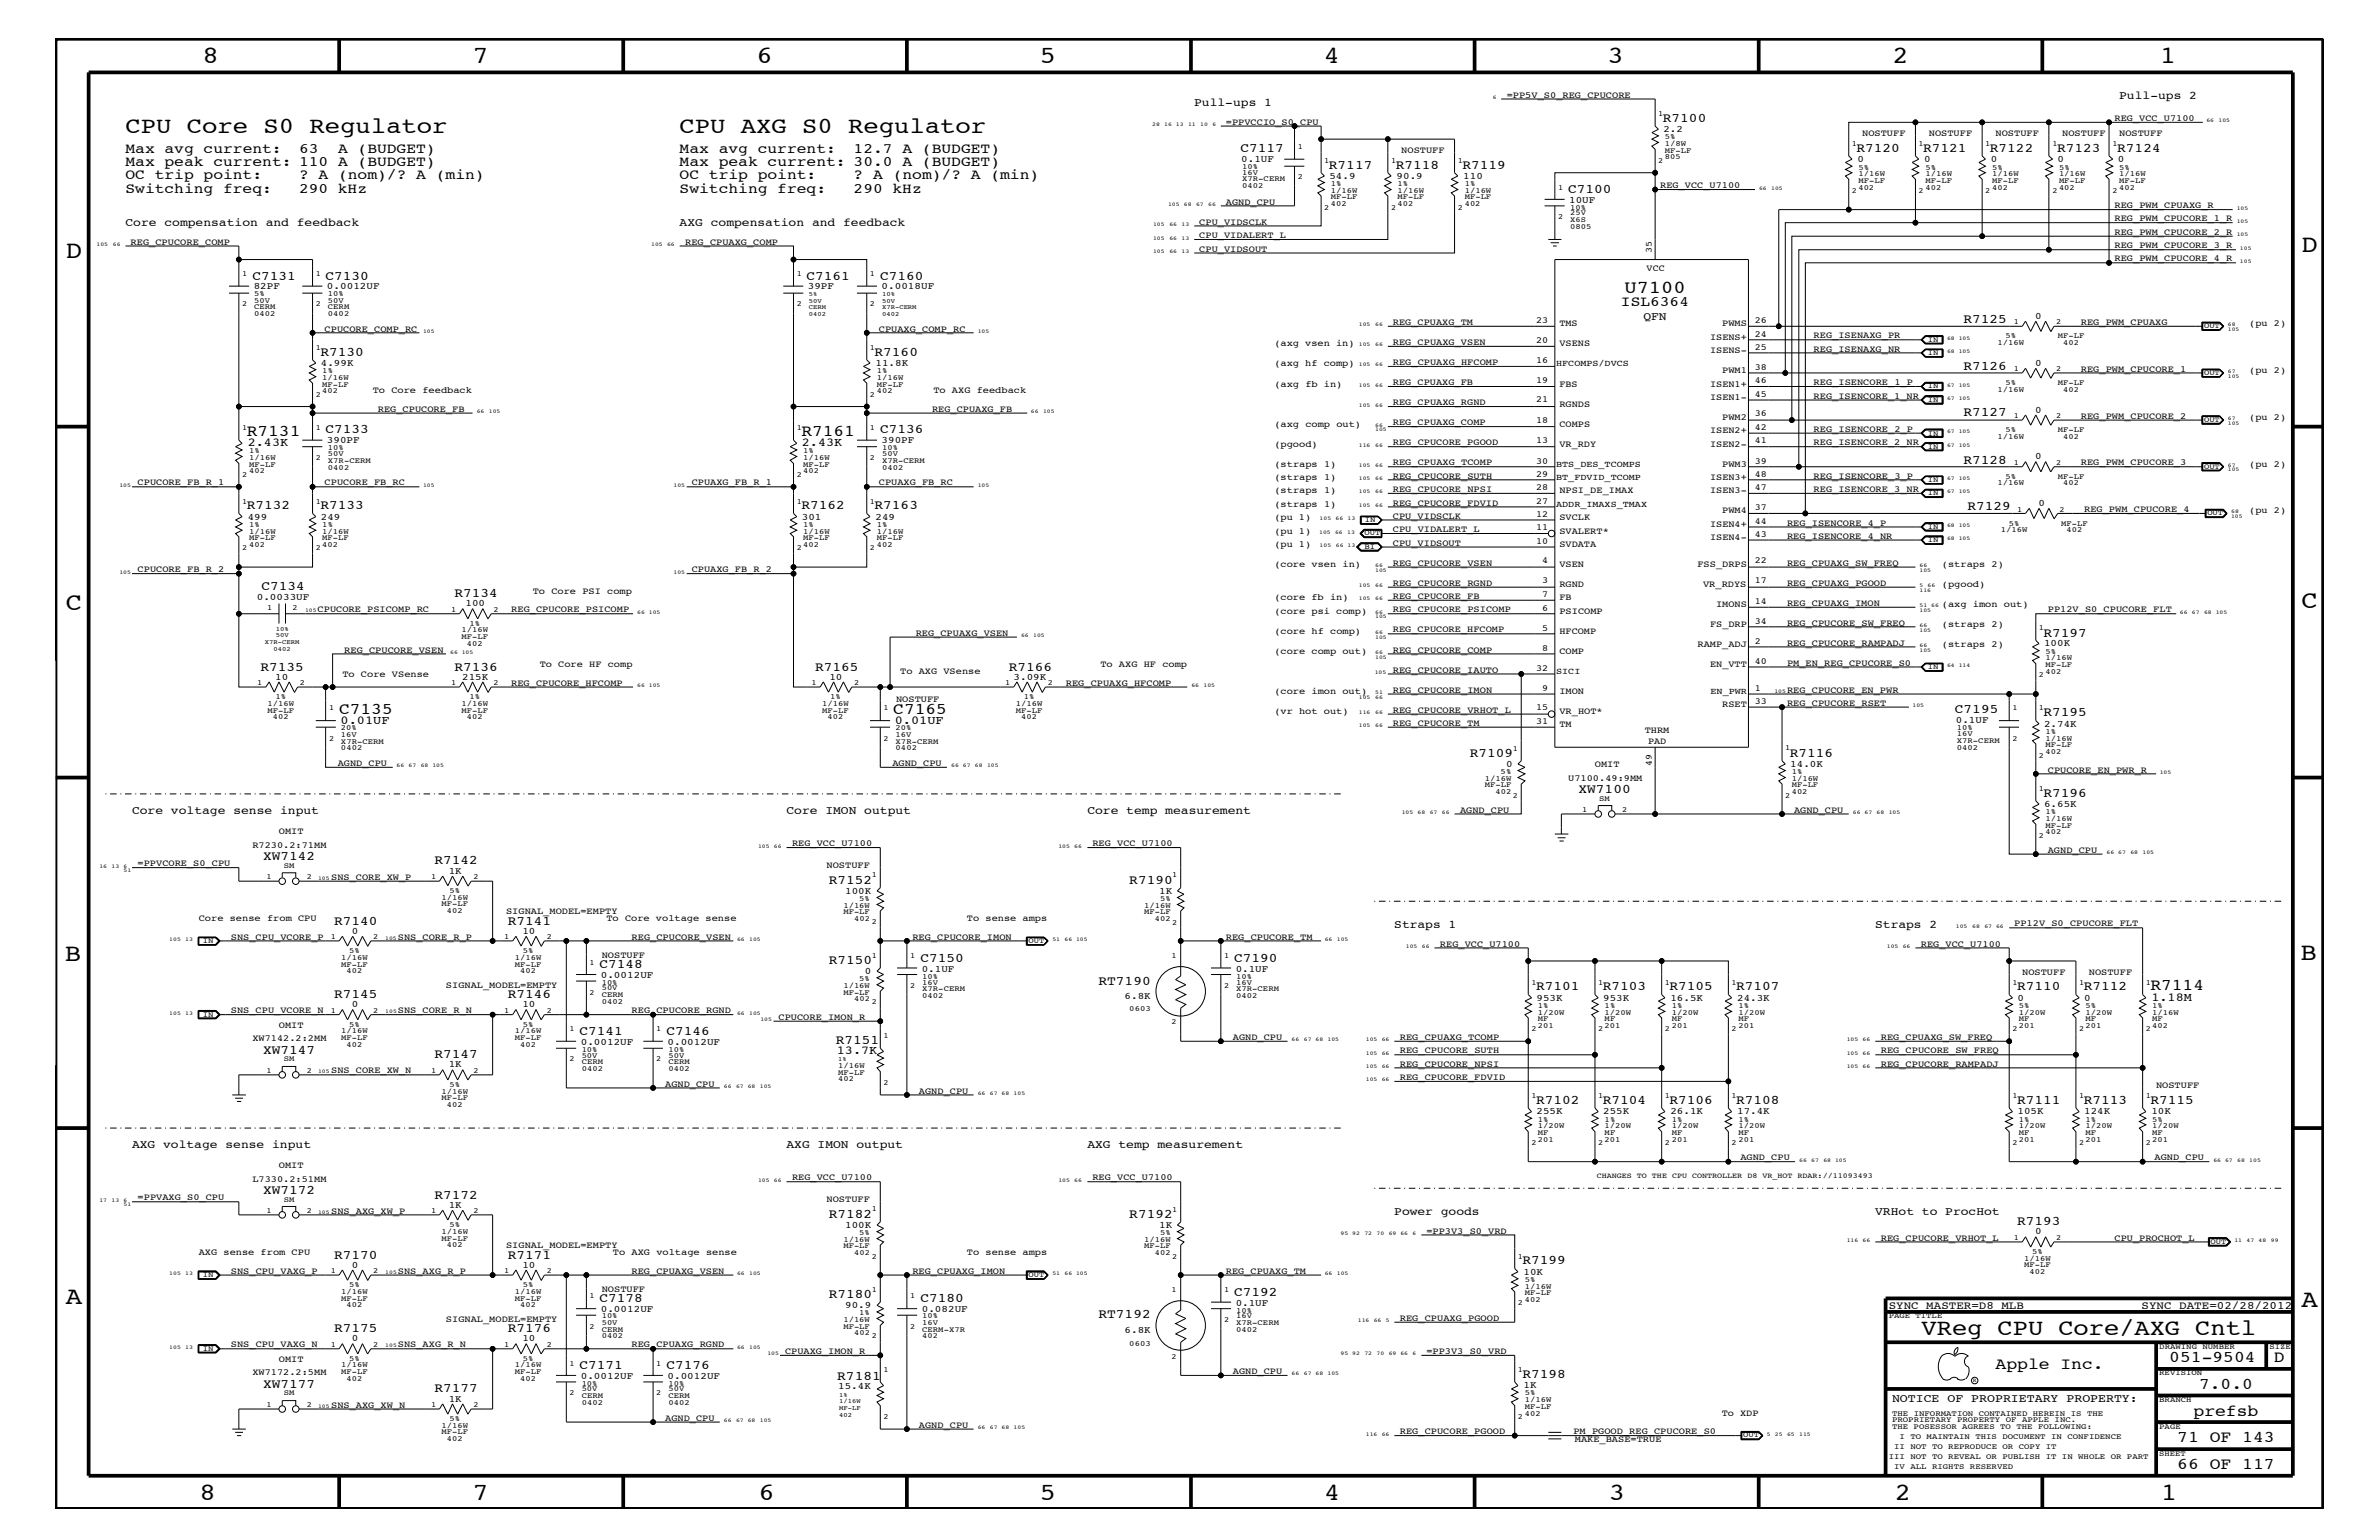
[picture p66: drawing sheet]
<svg xmlns="http://www.w3.org/2000/svg" width="432mm" height="279mm" viewBox="0 0 432 279" stroke-linecap="round" stroke-linejoin="round" font-family="sans-serif">
<defs><g id="words">
<g font-size="4.5">
<text x="36.7" y="11.5">8</text>
<text x="85.8" y="11.5">7</text>
<text x="137.3" y="11.5">6</text>
<text x="188.7" y="11.5">5</text>
<text x="240.3" y="11.5">4</text>
<text x="291.8" y="11.5">3</text>
<text x="343.5" y="11.5">2</text>
<text x="392" y="11.5">1</text>
<text x="11.9" y="46.8">D</text>
<text x="417.7" y="45.7">D</text>
<text x="11.9" y="110.6">C</text>
<text x="417.7" y="110.4">C</text>
<text x="11.8" y="174.3">B</text>
<text x="417.6" y="174.2">B</text>
<text x="11.9" y="236.7">A</text>
<text x="417.7" y="237.1">A</text>
<text x="36.2" y="272.1">8</text>
<text x="85.8" y="272.1">7</text>
<text x="137.7" y="272.1">6</text>
<text x="188.7" y="272.1">5</text>
<text x="240.4" y="272.1">4</text>
<text x="292" y="272.1">3</text>
<text x="343.9" y="272.1">2</text>
<text x="392.2" y="272.1">1</text>
</g>
<g font-size="4.1">
<text x="22.8" y="24.1">CPU Core S0 Regulator</text>
<text x="123.4" y="24.1">CPU AXG S0 Regulator</text>
<text x="348.8" y="242.3">VReg CPU Core/AXG Cntl</text>
</g>
<text font-size="3.3" x="294.9" y="53.2">U7100</text>
<g font-size="3">
<text x="44.8" y="79.1">R7131</text>
<text x="145.5" y="79.1">R7161</text>
<text x="61.6" y="129.6">C7135</text>
<text x="162.1" y="129.6">C7165</text>
<text x="390.3" y="179.7">R7114</text>
<text x="362.2" y="248.4">Apple Inc.</text>
<text x="393.7" y="247.1">051-9504</text>
<text x="399.2" y="252">7.0.0</text>
<text x="412.7" y="247.1">D</text>
<text x="398.1" y="256.8">prefsb</text>
<text x="395.2" y="261.6">71 OF 143</text>
<text x="395.2" y="266.6">66 OF 117</text>
</g>
<g font-size="2.6">
<text x="22.8" y="27.7">Max avg current:</text>
<text x="54.3" y="27.7">63</text>
<text x="61.4" y="27.7">A (BUDGET)</text>
<text x="123.4" y="27.7">Max avg current:</text>
<text x="154.9" y="27.7">12.7 A (BUDGET)</text>
<text x="22.8" y="30.2">Max peak current: 110 A (BUDGET)</text>
<text x="22.8" y="32.5">OC trip point:</text>
<text x="22.8" y="35">Switching freq:</text>
<text x="54.3" y="35">290 kHz</text>
<text x="54.3" y="32.5">? A (nom)/? A (min)</text>
<text x="123.4" y="32.5">OC trip point:</text>
<text x="123.4" y="35">Switching freq:</text>
<text x="123.4" y="30.2">Max peak current: 30.0 A (BUDGET)</text>
<text x="154.9" y="35">290 kHz</text>
<text x="154.9" y="32.5">? A (nom)/? A (min)</text>
<text x="294.2" y="55.6">ISL6364</text>
</g>
<g font-size="2.4">
<text x="301.8" y="22.1">R7100</text>
<text x="225.1" y="27.5">C7117</text>
<text x="337" y="27.5">R7120</text>
<text x="349.1" y="27.5">R7121</text>
<text x="361.2" y="27.5">R7122</text>
<text x="373.4" y="27.5">R7123</text>
<text x="384.3" y="27.5">R7124</text>
<text x="241.2" y="30.6">R7117</text>
<text x="253.3" y="30.6">R7118</text>
<text x="265.4" y="30.6">R7119</text>
<text x="284.6" y="35">C7100</text>
<text x="45.8" y="50.7">C7131</text>
<text x="59.1" y="50.7">C7130</text>
<text x="146.4" y="50.7">C7161</text>
<text x="159.8" y="50.7">C7160</text>
<text x="356.4" y="58.6">R7125</text>
<text x="58.2" y="64.5">R7130</text>
<text x="158.7" y="64.5">R7160</text>
<text x="356.4" y="67.1">R7126</text>
<text x="356.4" y="75.6">R7127</text>
<text x="59.1" y="78.6">C7133</text>
<text x="159.8" y="78.6">C7136</text>
<text x="356.4" y="84.1">R7128</text>
<text x="44.8" y="92.4">R7132</text>
<text x="58.2" y="92.4">R7133</text>
<text x="145.5" y="92.4">R7162</text>
<text x="158.7" y="92.4">R7163</text>
<text x="357.1" y="92.6">R7129</text>
<text x="47.5" y="107.1">C7134</text>
<text x="82.5" y="108.3">R7134</text>
<text x="370.9" y="115.5">R7197</text>
<text x="47.3" y="121.7">R7135</text>
<text x="82.5" y="121.7">R7136</text>
<text x="148" y="121.7">R7165</text>
<text x="183.1" y="121.7">R7166</text>
<text x="354.8" y="129.4">C7195</text>
<text x="370.9" y="130">R7195</text>
<text x="266.8" y="137.3">R7109</text>
<text x="324.9" y="137.3">R7116</text>
<text x="286.5" y="144">XW7100</text>
<text x="370.9" y="144.6">R7196</text>
<text x="47.8" y="156.1">XW7142</text>
<text x="78.9" y="156.8">R7142</text>
<text x="150.5" y="160.3">R7152</text>
<text x="205" y="160.3">R7190</text>
<text x="60.7" y="167.8">R7140</text>
<text x="92.2" y="167.8">R7141</text>
<text x="108.8" y="175.6">C7148</text>
<text x="150.5" y="174.9">R7150</text>
<text x="167" y="174.5">C7150</text>
<text x="199.4" y="178.7">RT7190</text>
<text x="224" y="174.5">C7190</text>
<text x="278.8" y="179.7">R7101</text>
<text x="290.9" y="179.7">R7103</text>
<text x="303" y="179.7">R7105</text>
<text x="315.1" y="179.7">R7107</text>
<text x="366.1" y="179.7">R7110</text>
<text x="378.2" y="179.7">R7112</text>
<text x="60.7" y="181">R7145</text>
<text x="92.2" y="181">R7146</text>
<text x="47.8" y="191.2">XW7147</text>
<text x="78.9" y="192">R7147</text>
<text x="105.2" y="187.7">C7141</text>
<text x="121" y="187.7">C7146</text>
<text x="151.7" y="189.4">R7151</text>
<text x="278.8" y="200.3">R7102</text>
<text x="290.9" y="200.3">R7104</text>
<text x="303" y="200.3">R7106</text>
<text x="315.1" y="200.3">R7108</text>
<text x="366.1" y="200.3">R7111</text>
<text x="378.2" y="200.3">R7113</text>
<text x="390.3" y="200.3">R7115</text>
<text x="47.8" y="216.7">XW7172</text>
<text x="78.9" y="217.5">R7172</text>
<text x="150.5" y="220.9">R7182</text>
<text x="205" y="220.9">R7192</text>
<text x="366.1" y="222.3">R7193</text>
<text x="60.7" y="228.4">R7170</text>
<text x="92.2" y="228.4">R7171</text>
<text x="276.4" y="229.4">R7199</text>
<text x="108.8" y="236.2">C7178</text>
<text x="150.5" y="235.5">R7180</text>
<text x="167" y="236.2">C7180</text>
<text x="199.4" y="239.2">RT7192</text>
<text x="224" y="235.1">C7192</text>
<text x="60.7" y="241.7">R7175</text>
<text x="92.2" y="241.7">R7176</text>
<text x="47.8" y="251.8">XW7177</text>
<text x="105.2" y="248.4">C7171</text>
<text x="121" y="248.4">C7176</text>
<text x="152" y="250.3">R7181</text>
<text x="276.4" y="250">R7198</text>
<text x="78.9" y="252.6">R7177</text>
</g>
<g font-size="2.2">
<text x="45" y="80.9">2.43K</text>
<text x="145.5" y="80.9">2.43K</text>
<text x="61.8" y="131.3">0.01UF</text>
<text x="162.4" y="131.3">0.01UF</text>
<text x="390.5" y="181.6">1.18M</text>
<text x="151.9" y="191.2">13.7K</text>
</g>
<g font-size="2.1">
<text x="384.6" y="18">Pull-ups 2</text>
<text x="216.7" y="19.2">Pull-ups 1</text>
<text x="22.8" y="41">Core compensation and feedback</text>
<text x="123.4" y="41">AXG compensation and feedback</text>
<text x="298.3" y="58">QFN</text>
<text x="24" y="147.7">Core voltage sense input</text>
<text x="142.7" y="147.7">Core IMON output</text>
<text x="197.4" y="147.7">Core temp measurement</text>
<text x="253.1" y="168.3">Straps 1</text>
<text x="340.4" y="168.3">Straps 2</text>
<text x="24" y="208.3">AXG voltage sense input</text>
<text x="142.7" y="208.3">AXG IMON output</text>
<text x="197.4" y="208.3">AXG temp measurement</text>
<text x="253.1" y="220.4">Power goods</text>
<text x="340.4" y="220.4">VRHot to ProcHot</text>
<text x="343.4" y="254.4">NOTICE OF PROPRIETARY PROPERTY:</text>
</g>
<g font-size="2">
<text x="342.8" y="237.4">SYNC_MASTER=D8_MLB</text>
<text x="388.7" y="237.4">SYNC_DATE=02/28/2012</text>
</g>
<g font-size="1.8">
<text x="301.9" y="24">2.2</text>
<text x="225.3" y="29.4">0.1UF</text>
<text x="337.1" y="29.4">0</text>
<text x="349.2" y="29.4">0</text>
<text x="361.4" y="29.4">0</text>
<text x="373.5" y="29.4">0</text>
<text x="384.4" y="29.4">0</text>
<text x="241.3" y="32.5">54.9</text>
<text x="253.5" y="32.5">90.9</text>
<text x="265.6" y="32.5">110</text>
<text x="284.8" y="36.8">10UF</text>
<text x="46.1" y="52.5">82PF</text>
<text x="59.4" y="52.5">0.0012UF</text>
<text x="146.6" y="52.5">39PF</text>
<text x="160" y="52.5">0.0018UF</text>
<text x="369.4" y="57.9">0</text>
<text x="58.3" y="66.4">4.99K</text>
<text x="158.9" y="66.4">11.8K</text>
<text x="369.4" y="66.4">0</text>
<text x="369.4" y="74.9">0</text>
<text x="59.4" y="80.5">390PF</text>
<text x="160" y="80.5">390PF</text>
<text x="369.4" y="83.3">0</text>
<text x="45" y="94.3">499</text>
<text x="58.3" y="94.3">249</text>
<text x="145.5" y="94.3">301</text>
<text x="158.9" y="94.3">249</text>
<text x="370" y="91.8">0</text>
<text x="46.6" y="108.9">0.0033UF</text>
<text x="84.5" y="110">100</text>
<text x="371" y="117.3">100K</text>
<text x="50" y="123.4">10</text>
<text x="83.9" y="123.4">215K</text>
<text x="150.5" y="123.4">10</text>
<text x="184" y="123.4">3.09K</text>
<text x="355" y="131.3">0.1UF</text>
<text x="371" y="131.9">2.74K</text>
<text x="273.4" y="139.1">0</text>
<text x="325" y="139.1">14.0K</text>
<text x="371" y="146.4">6.65K</text>
<text x="81.4" y="158.5">1K</text>
<text x="153.4" y="162.2">100K</text>
<text x="210.4" y="162.2">1K</text>
<text x="63.8" y="169.4">0</text>
<text x="94.8" y="169.4">10</text>
<text x="109.1" y="177.4">0.0012UF</text>
<text x="157" y="176.7">0</text>
<text x="167.3" y="176.3">0.1UF</text>
<text x="224.3" y="176.3">0.1UF</text>
<text x="63.8" y="182.7">0</text>
<text x="94.8" y="182.7">10</text>
<text x="204.1" y="181.2">6.8K</text>
<text x="278.9" y="181.6">953K</text>
<text x="291" y="181.6">953K</text>
<text x="303.2" y="181.6">16.5K</text>
<text x="315.3" y="181.6">24.3K</text>
<text x="366.2" y="181.6">0</text>
<text x="378.3" y="181.6">0</text>
<text x="105.4" y="189.5">0.0012UF</text>
<text x="121.2" y="189.5">0.0012UF</text>
<text x="81.4" y="193.7">1K</text>
<text x="278.9" y="202.1">255K</text>
<text x="291" y="202.1">255K</text>
<text x="303.2" y="202.1">26.1K</text>
<text x="315.3" y="202.1">17.4K</text>
<text x="366.2" y="202.1">105K</text>
<text x="378.3" y="202.1">124K</text>
<text x="390.5" y="202.1">10K</text>
<text x="81.4" y="219.1">1K</text>
<text x="153.4" y="222.8">100K</text>
<text x="210.4" y="222.8">1K</text>
<text x="369.4" y="224">0</text>
<text x="63.8" y="230.1">0</text>
<text x="94.8" y="230.1">10</text>
<text x="276.5" y="231.3">10K</text>
<text x="109.1" y="238">0.0012UF</text>
<text x="153.4" y="237.3">90.9</text>
<text x="167.3" y="238">0.082UF</text>
<text x="224.3" y="236.9">0.1UF</text>
<text x="63.8" y="243.4">0</text>
<text x="94.8" y="243.4">10</text>
<text x="204.1" y="241.8">6.8K</text>
<text x="105.4" y="250.1">0.0012UF</text>
<text x="121.2" y="250.1">0.0012UF</text>
<text x="276.5" y="251.8">1K</text>
<text x="81.4" y="254.3">1K</text>
<text x="152.1" y="252.1">15.4K</text>
</g>
<g font-size="1.7">
<text x="273.5" y="17.7">=PP5V_S0_REG_CPUCORE</text>
<text x="222.5" y="22.6">=PPVCCIO_S0_CPU</text>
<text x="383.8" y="22">REG_VCC_U7100</text>
<text x="254.3" y="27.7">NOSTUFF</text>
<text x="338" y="24.7">NOSTUFF</text>
<text x="350.1" y="24.7">NOSTUFF</text>
<text x="362.2" y="24.7">NOSTUFF</text>
<text x="374.3" y="24.7">NOSTUFF</text>
<text x="384.6" y="24.7">NOSTUFF</text>
<text x="301.3" y="34.1">REG_VCC_U7100</text>
<text x="217.7" y="40.8">CPU_VIDSCLK</text>
<text x="222.5" y="37.2">AGND_CPU</text>
<text x="383.8" y="37.8">REG_PWM_CPUAXG_R</text>
<text x="383.8" y="40.2">REG_PWM_CPUCORE_1_R</text>
<text x="23.7" y="44.4">REG_CPUCORE_COMP</text>
<text x="124.4" y="44.4">REG_CPUAXG_COMP</text>
<text x="217.7" y="43.2">CPU_VIDALERT_L</text>
<text x="217.7" y="45.7">CPU_VIDSOUT</text>
<text x="299.8" y="45.9" transform="rotate(-90 299.8 45.9)">35</text>
<text x="383.8" y="42.6">REG_PWM_CPUCORE_2_R</text>
<text x="383.8" y="45.1">REG_PWM_CPUCORE_3_R</text>
<text x="383.8" y="47.4">REG_PWM_CPUCORE_4_R</text>
<text x="298.9" y="49.1">VCC</text>
<text x="252.8" y="59">REG_CPUAXG_TM</text>
<text x="278.8" y="58.6">23</text>
<text x="283" y="59.2">TMS</text>
<text x="312.6" y="59.2">PWMS</text>
<text x="318.5" y="58.6">26</text>
<text x="377.7" y="59">REG_PWM_CPUAXG</text>
<text x="408.3" y="59.2">(pu 2)</text>
<text x="58.9" y="60.2">CPUCORE_COMP_RC</text>
<text x="159.5" y="60.2">CPUAXG_COMP_RC</text>
<text x="231.3" y="62.9">(axg vsen in)</text>
<text x="252.8" y="62.6">REG_CPUAXG_VSEN</text>
<text x="278.8" y="62.3">20</text>
<text x="278.8" y="65.9">16</text>
<text x="283" y="62.9">VSENS</text>
<text x="310.4" y="64">ISENS-</text>
<text x="310.4" y="61.7">ISENS+</text>
<text x="318.5" y="63.4">25</text>
<text x="318.5" y="61.1">24</text>
<text x="329.2" y="61.4">REG_ISENAXG_PR</text>
<text x="329.2" y="63.9">REG_ISENAXG_NR</text>
<text x="67.6" y="71.3">To Core feedback</text>
<text x="169.4" y="71.3">To AXG feedback</text>
<text x="231.3" y="66.5">(axg hf comp)</text>
<text x="231.3" y="70.1">(axg fb in)</text>
<text x="252.8" y="69.9">REG_CPUAXG_FB</text>
<text x="252.8" y="66.2">REG_CPUAXG_HFCOMP</text>
<text x="278.8" y="69.5">19</text>
<text x="283" y="70.1">FBS</text>
<text x="310.4" y="70.1">ISEN1+</text>
<text x="312.6" y="67.7">PWM1</text>
<text x="318.5" y="69.5">46</text>
<text x="318.5" y="67.1">38</text>
<text x="318.5" y="72">45</text>
<text x="329.2" y="69.9">REG_ISENCORE_1_P</text>
<text x="377.7" y="67.5">REG_PWM_CPUCORE_1</text>
<text x="408.3" y="67.7">(pu 2)</text>
<text x="68.6" y="74.7">REG_CPUCORE_FB</text>
<text x="169.2" y="74.7">REG_CPUAXG_FB</text>
<text x="231.3" y="77.4">(axg comp out)</text>
<text x="252.8" y="77.2">REG_CPUAXG_COMP</text>
<text x="252.8" y="73.5">REG_CPUAXG_RGND</text>
<text x="278.8" y="73">21</text>
<text x="278.8" y="76.8">18</text>
<text x="283" y="73.8">RGNDS</text>
<text x="283" y="77.4">COMPS</text>
<text x="310.4" y="72.6">ISEN1-</text>
<text x="312.6" y="76.2">PWM2</text>
<text x="318.5" y="75.6">36</text>
<text x="329.2" y="72.3">REG_ISENCORE_1_NR</text>
<text x="377.7" y="76">REG_PWM_CPUCORE_2</text>
<text x="408.3" y="76.2">(pu 2)</text>
<text x="231.3" y="81.1">(pgood)</text>
<text x="252.8" y="80.8">REG_CPUCORE_PGOOD</text>
<text x="278.8" y="80.5">13</text>
<text x="283" y="81.1">VR_RDY</text>
<text x="310.4" y="78.6">ISEN2+</text>
<text x="310.4" y="81.1">ISEN2-</text>
<text x="318.5" y="78">42</text>
<text x="318.5" y="80.5">41</text>
<text x="329.2" y="80.8">REG_ISENCORE_2_NR</text>
<text x="329.2" y="78.3">REG_ISENCORE_2_P</text>
<text x="25" y="88.1">CPUCORE_FB_R_1</text>
<text x="58.9" y="88.1">CPUCORE_FB_RC</text>
<text x="125.6" y="88.1">CPUAXG_FB_R_1</text>
<text x="159.5" y="88.1">CPUAXG_FB_RC</text>
<text x="231.3" y="87.1">(straps 1)</text>
<text x="231.3" y="84.7">(straps 1)</text>
<text x="231.3" y="89.5">(straps 1)</text>
<text x="252.8" y="86.9">REG_CPUCORE_SUTH</text>
<text x="252.8" y="84.4">REG_CPUAXG_TCOMP</text>
<text x="252.8" y="89.3">REG_CPUCORE_NPSI</text>
<text x="278.8" y="88.9">28</text>
<text x="278.8" y="86.5">29</text>
<text x="278.8" y="84.1">30</text>
<text x="283" y="89.5">NPSI_DE_IMAX</text>
<text x="310.4" y="89.5">ISEN3-</text>
<text x="310.4" y="87.1">ISEN3+</text>
<text x="312.6" y="84.7">PWM3</text>
<text x="318.5" y="84.1">39</text>
<text x="318.5" y="88.9">47</text>
<text x="318.5" y="86.5">48</text>
<text x="329.2" y="89.3">REG_ISENCORE_3_NR</text>
<text x="329.2" y="86.9">REG_ISENCORE_3_P</text>
<text x="377.7" y="84.4">REG_PWM_CPUCORE_3</text>
<text x="408.3" y="84.7">(pu 2)</text>
<text x="231.3" y="94.3">(pu 1)</text>
<text x="231.3" y="92">(straps 1)</text>
<text x="252.8" y="94.2">CPU_VIDSCLK</text>
<text x="252.8" y="91.7">REG_CPUCORE_FDVID</text>
<text x="278.8" y="93.8">12</text>
<text x="278.8" y="91.4">27</text>
<text x="283" y="94.3">SVCLK</text>
<text x="310.4" y="95.6">ISEN4+</text>
<text x="312.6" y="93.2">PWM4</text>
<text x="318.5" y="95">44</text>
<text x="318.5" y="92.6">37</text>
<text x="324.4" y="95.4">REG_ISENCORE_4_P</text>
<text x="378.3" y="92.9">REG_PWM_CPUCORE_4</text>
<text x="408.3" y="93.2">(pu 2)</text>
<text x="231.3" y="99.3">(pu 1)</text>
<text x="231.3" y="96.8">(pu 1)</text>
<text x="252.8" y="96.5">CPU_VIDALERT_L</text>
<text x="252.8" y="99">CPU_VIDSOUT</text>
<text x="278.8" y="98.7">10</text>
<text x="278.8" y="96.2">11</text>
<text x="283" y="99.3">SVDATA</text>
<text x="283" y="96.8">SVALERT*</text>
<text x="310.4" y="98">ISEN4-</text>
<text x="318.5" y="97.4">43</text>
<text x="324.4" y="97.7">REG_ISENCORE_4_NR</text>
<text x="25" y="103.8">CPUCORE_FB_R_2</text>
<text x="96.7" y="107.7">To Core PSI comp</text>
<text x="125.6" y="103.8">CPUAXG_FB_R_2</text>
<text x="231.3" y="102.9">(core vsen in)</text>
<text x="252.8" y="102.6">REG_CPUCORE_VSEN</text>
<text x="252.8" y="106.3">REG_CPUCORE_RGND</text>
<text x="279.9" y="102.2">4</text>
<text x="279.9" y="105.8">3</text>
<text x="283" y="102.9">VSEN</text>
<text x="283" y="106.5">RGND</text>
<text x="308.1" y="102.9">FSS_DRPS</text>
<text x="309.1" y="106.5">VR_RDYS</text>
<text x="318.5" y="105.9">17</text>
<text x="318.5" y="102.2">22</text>
<text x="324.4" y="106.3">REG_CPUAXG_PGOOD</text>
<text x="324.4" y="102.6">REG_CPUAXG_SW_FREQ</text>
<text x="352.5" y="106.5">(pgood)</text>
<text x="352.5" y="102.9">(straps 2)</text>
<text x="57.7" y="111.1">CPUCORE_PSICOMP_RC</text>
<text x="92.8" y="111.1">REG_CPUCORE_PSICOMP</text>
<text x="231.3" y="108.9">(core fb in)</text>
<text x="231.3" y="111.4">(core psi comp)</text>
<text x="252.8" y="108.7">REG_CPUCORE_FB</text>
<text x="252.8" y="111.1">REG_CPUCORE_PSICOMP</text>
<text x="279.9" y="108.3">7</text>
<text x="279.9" y="110.8">6</text>
<text x="283" y="108.9">FB</text>
<text x="283" y="111.4">PSICOMP</text>
<text x="310.4" y="113.7">FS_DRP</text>
<text x="311.5" y="110.2">IMONS</text>
<text x="318.5" y="109.5">14</text>
<text x="318.5" y="113.1">34</text>
<text x="324.4" y="113.6">REG_CPUCORE_SW_FREQ</text>
<text x="324.4" y="109.9">REG_CPUAXG_IMON</text>
<text x="352.5" y="113.7">(straps 2)</text>
<text x="352.5" y="110.2">(axg imon out)</text>
<text x="371.7" y="111.1">PP12V_S0_CPUCORE_FLT</text>
<text x="62.5" y="118.4">REG_CPUCORE_VSEN</text>
<text x="166.2" y="115.3">REG_CPUAXG_VSEN</text>
<text x="231.3" y="118.6">(core comp out)</text>
<text x="231.3" y="115">(core hf comp)</text>
<text x="252.8" y="114.8">REG_CPUCORE_HFCOMP</text>
<text x="252.8" y="118.4">REG_CPUCORE_COMP</text>
<text x="279.9" y="118.1">8</text>
<text x="279.9" y="114.4">5</text>
<text x="283" y="118.6">COMP</text>
<text x="283" y="115">HFCOMP</text>
<text x="308.1" y="117.4">RAMP_ADJ</text>
<text x="318.5" y="116.8">2</text>
<text x="324.4" y="117.2">REG_CPUCORE_RAMPADJ</text>
<text x="352.5" y="117.4">(straps 2)</text>
<text x="62.1" y="122.9">To Core VSense</text>
<text x="92.8" y="124.4">REG_CPUCORE_HFCOMP</text>
<text x="98" y="121">To Core HF comp</text>
<text x="163.4" y="122.3">To AXG VSense</text>
<text x="193.5" y="124.4">REG_CPUAXG_HFCOMP</text>
<text x="199.7" y="121">To AXG HF comp</text>
<text x="231.3" y="125.9">(core imon out)</text>
<text x="252.8" y="122">REG_CPUCORE_IAUTO</text>
<text x="252.8" y="125.7">REG_CPUCORE_IMON</text>
<text x="278.8" y="121.7">32</text>
<text x="279.9" y="125.3">9</text>
<text x="283" y="125.9">IMON</text>
<text x="310.4" y="121">EN_VTT</text>
<text x="318.5" y="120.4">40</text>
<text x="318.5" y="125.3">1</text>
<text x="324.4" y="125.7">REG_CPUCORE_EN_PWR</text>
<text x="324.4" y="120.8">PM_EN_REG_CPUCORE_S0</text>
<text x="162.6" y="127.4">NOSTUFF</text>
<text x="231.3" y="129.6">(vr hot out)</text>
<text x="252.8" y="131.7">REG_CPUCORE_TM</text>
<text x="252.8" y="129.3">REG_CPUCORE_VRHOT_L</text>
<text x="278.8" y="128.9">15</text>
<text x="278.8" y="131.3">31</text>
<text x="283" y="129.6">VR_HOT*</text>
<text x="283" y="131.9">TM</text>
<text x="312.6" y="128.3">RSET</text>
<text x="318.5" y="127.7">33</text>
<text x="324.4" y="128">REG_CPUCORE_RSET</text>
<text x="298.5" y="133">THRM</text>
<text x="299.1" y="135">PAD</text>
<text x="61.3" y="139">AGND_CPU</text>
<text x="162" y="139">AGND_CPU</text>
<text x="284.6" y="141.7">U7100.49:9MM</text>
<text x="289.5" y="139.2">OMIT</text>
<text x="299.8" y="139.1" transform="rotate(-90 299.8 139.1)">49</text>
<text x="371.7" y="140.2">CPUCORE_EN_PWR_R</text>
<text x="265" y="147.5">AGND_CPU</text>
<text x="325.6" y="147.5">AGND_CPU</text>
<text x="45.8" y="153.8">R7230.2:71MM</text>
<text x="50.6" y="151.3">OMIT</text>
<text x="143.8" y="153.5">REG_VCC_U7100</text>
<text x="198.3" y="153.5">REG_VCC_U7100</text>
<text x="371.7" y="154.7">AGND_CPU</text>
<text x="25" y="157.2">=PPVCORE_S0_CPU</text>
<text x="60.1" y="159.6">SNS_CORE_XW_P</text>
<text x="150" y="157.4">NOSTUFF</text>
<text x="36.1" y="167.1">Core sense from CPU</text>
<text x="91.9" y="165.9">SIGNAL_MODEL=EMPTY</text>
<text x="110.1" y="167.1">To Core voltage sense</text>
<text x="175.5" y="167.1">To sense amps</text>
<text x="41.9" y="170.5">SNS_CPU_VCORE_P</text>
<text x="72.2" y="170.5">SNS_CORE_R_P</text>
<text x="109.2" y="173.8">NOSTUFF</text>
<text x="114.6" y="170.5">REG_CPUCORE_VSEN</text>
<text x="165.6" y="170.5">REG_CPUCORE_IMON</text>
<text x="222.5" y="170.5">REG_CPUCORE_TM</text>
<text x="261.4" y="171.7">REG_VCC_U7100</text>
<text x="348.7" y="171.7">REG_VCC_U7100</text>
<text x="365.6" y="168.1">PP12V_S0_CPUCORE_FLT</text>
<text x="80.9" y="179.3">SIGNAL_MODEL=EMPTY</text>
<text x="367" y="176.8">NOSTUFF</text>
<text x="379.1" y="176.8">NOSTUFF</text>
<text x="41.9" y="183.8">SNS_CPU_VCORE_N</text>
<text x="72.2" y="183.8">SNS_CORE_R_N</text>
<text x="114.6" y="183.8">REG_CPUCORE_RGND</text>
<text x="141.3" y="185">CPUCORE_IMON_R</text>
<text x="45.8" y="188.9">XW7142.2:2MM</text>
<text x="50.6" y="186.5">OMIT</text>
<text x="223.8" y="188.7">AGND_CPU</text>
<text x="254.1" y="188.7">REG_CPUAXG_TCOMP</text>
<text x="254.1" y="191.1">REG_CPUCORE_SUTH</text>
<text x="341.4" y="191.1">REG_CPUCORE_SW_FREQ</text>
<text x="341.4" y="188.7">REG_CPUAXG_SW_FREQ</text>
<text x="60.1" y="194.8">SNS_CORE_XW_N</text>
<text x="120.7" y="197.2">AGND_CPU</text>
<text x="254.1" y="193.6">REG_CPUCORE_NPSI</text>
<text x="254.1" y="195.9">REG_CPUCORE_FDVID</text>
<text x="341.4" y="193.6">REG_CPUCORE_RAMPADJ</text>
<text x="391.3" y="197.4">NOSTUFF</text>
<text x="166.8" y="198.4">AGND_CPU</text>
<text x="45.8" y="214.4">L7330.2:51MM</text>
<text x="50.6" y="211.9">OMIT</text>
<text x="143.8" y="214.2">REG_VCC_U7100</text>
<text x="198.3" y="214.2">REG_VCC_U7100</text>
<text x="315.9" y="210.5">AGND_CPU</text>
<text x="391.1" y="210.5">AGND_CPU</text>
<text x="25" y="217.8">=PPVAXG_S0_CPU</text>
<text x="60.1" y="220.2">SNS_AXG_XW_P</text>
<text x="150" y="218">NOSTUFF</text>
<text x="36.1" y="227.7">AXG sense from CPU</text>
<text x="91.9" y="226.5">SIGNAL_MODEL=EMPTY</text>
<text x="111.3" y="227.7">To AXG voltage sense</text>
<text x="175.5" y="227.7">To sense amps</text>
<text x="258.9" y="223.9">=PP3V3_S0_VRD</text>
<text x="341.4" y="225.1">REG_CPUCORE_VRHOT_L</text>
<text x="383.8" y="225.1">CPU_PROCHOT_L</text>
<text x="41.9" y="231.1">SNS_CPU_VAXG_P</text>
<text x="72.2" y="231.1">SNS_AXG_R_P</text>
<text x="114.6" y="231.1">REG_CPUAXG_VSEN</text>
<text x="165.6" y="231.1">REG_CPUAXG_IMON</text>
<text x="222.5" y="231.1">REG_CPUAXG_TM</text>
<text x="80.9" y="239.9">SIGNAL_MODEL=EMPTY</text>
<text x="109.2" y="234.4">NOSTUFF</text>
<text x="254.1" y="239.6">REG_CPUAXG_PGOOD</text>
<text x="41.9" y="244.5">SNS_CPU_VAXG_N</text>
<text x="72.2" y="244.5">SNS_AXG_R_N</text>
<text x="114.6" y="244.5">REG_CPUAXG_RGND</text>
<text x="142.5" y="245.6">CPUAXG_IMON_R</text>
<text x="258.9" y="245.6">=PP3V3_S0_VRD</text>
<text x="45.8" y="249.5">XW7172.2:5MM</text>
<text x="50.6" y="247.1">OMIT</text>
<text x="223.8" y="249.3">AGND_CPU</text>
<text x="60.1" y="255.4">SNS_AXG_XW_N</text>
<text x="120.7" y="257.8">AGND_CPU</text>
<text x="312.5" y="256.8">To XDP</text>
<text x="166.8" y="259">AGND_CPU</text>
<text x="254.1" y="260.2">REG_CPUCORE_PGOOD</text>
<text x="285.6" y="260.2">PM_PGOOD_REG_CPUCORE_S0</text>
<text x="285.8" y="261.6">MAKE_BASE=TRUE</text>
</g>
<g font-size="1.6">
<text x="282.4" y="66.5">HFCOMPS/DVCS</text>
<text x="282.4" y="87.1">BT_FDVID_TCOMP</text>
<text x="282.4" y="84.7">BTS_DES_TCOMPS</text>
<text x="282.4" y="92">ADDR_IMAXS_TMAX</text>
<text x="282.4" y="122.3">SICI</text>
<text x="310.5" y="125.9">EN_PWR</text>
</g>
<g font-size="1.4">
<text x="301" y="21">1</text>
<text x="235.5" y="27.1">1</text>
<text x="240.4" y="29.5">1</text>
<text x="252.5" y="29.5">1</text>
<text x="264.6" y="29.5">1</text>
<text x="301" y="29.5">2</text>
<text x="302.2" y="27.7">MF-LF</text>
<text x="302.2" y="25.3">5%</text>
<text x="302.2" y="26.5">1/8W</text>
<text x="302.2" y="28.9">805</text>
<text x="336.1" y="26.5">1</text>
<text x="348.2" y="26.5">1</text>
<text x="360.3" y="26.5">1</text>
<text x="372.5" y="26.5">1</text>
<text x="383.5" y="26.5">1</text>
<text x="225.5" y="32.9">X7R-CERM</text>
<text x="225.5" y="34.1">0402</text>
<text x="225.5" y="30.6">10%</text>
<text x="225.5" y="31.7">16V</text>
<text x="235.5" y="32.5">2</text>
<text x="241.6" y="33.7">1%</text>
<text x="241.6" y="35">1/16W</text>
<text x="253.7" y="35">1/16W</text>
<text x="253.7" y="33.7">1%</text>
<text x="265.9" y="35">1/16W</text>
<text x="265.9" y="33.7">1%</text>
<text x="282.8" y="34.4">1</text>
<text x="336.1" y="35">2</text>
<text x="337.3" y="30.8">5%</text>
<text x="337.3" y="33.1">MF-LF</text>
<text x="337.3" y="34.4">402</text>
<text x="337.3" y="31.9">1/16W</text>
<text x="348.2" y="35">2</text>
<text x="349.5" y="33.1">MF-LF</text>
<text x="349.5" y="31.9">1/16W</text>
<text x="349.5" y="30.8">5%</text>
<text x="349.5" y="34.4">402</text>
<text x="360.3" y="35">2</text>
<text x="361.6" y="34.4">402</text>
<text x="361.6" y="33.1">MF-LF</text>
<text x="361.6" y="30.8">5%</text>
<text x="361.6" y="31.9">1/16W</text>
<text x="372.5" y="35">2</text>
<text x="373.7" y="33.1">MF-LF</text>
<text x="373.7" y="30.8">5%</text>
<text x="373.7" y="31.9">1/16W</text>
<text x="373.7" y="34.4">402</text>
<text x="383.5" y="35">2</text>
<text x="384.6" y="30.8">5%</text>
<text x="384.6" y="31.9">1/16W</text>
<text x="384.6" y="34.4">402</text>
<text x="384.6" y="33.1">MF-LF</text>
<text x="240.4" y="38">2</text>
<text x="241.6" y="36.2">MF-LF</text>
<text x="241.6" y="37.4">402</text>
<text x="252.5" y="38">2</text>
<text x="253.7" y="36.2">MF-LF</text>
<text x="253.7" y="37.4">402</text>
<text x="264.6" y="38">2</text>
<text x="265.9" y="37.4">402</text>
<text x="265.9" y="36.2">MF-LF</text>
<text x="282.8" y="39.8">2</text>
<text x="285" y="40.3">X6S</text>
<text x="285" y="39.1">25V</text>
<text x="285" y="38">10%</text>
<text x="285" y="41.5">0805</text>
<text x="43.9" y="50.1">1</text>
<text x="46.1" y="53.8">5%</text>
<text x="57.3" y="50.1">1</text>
<text x="59.5" y="53.8">10%</text>
<text x="144.6" y="50.1">1</text>
<text x="157.9" y="50.1">1</text>
<text x="43.9" y="55.6">2</text>
<text x="46.1" y="56.1">CERM</text>
<text x="46.1" y="57.3">0402</text>
<text x="46.1" y="54.9">50V</text>
<text x="57.3" y="55.6">2</text>
<text x="59.5" y="56.1">CERM</text>
<text x="59.5" y="54.9">50V</text>
<text x="59.5" y="57.3">0402</text>
<text x="144.6" y="55.6">2</text>
<text x="157.9" y="55.6">2</text>
<text x="365.5" y="58.9">1</text>
<text x="373.2" y="58.9">2</text>
<text x="400" y="59.5">OUT</text>
<text x="57.3" y="63.4">1</text>
<text x="157.9" y="63.4">1</text>
<text x="349.9" y="62">IN</text>
<text x="349.9" y="64.5">IN</text>
<text x="362.6" y="62.6">1/16W</text>
<text x="364" y="61.4">5%</text>
<text x="373.5" y="61.4">MF-LF</text>
<text x="374.5" y="62.6">402</text>
<text x="57.3" y="72">2</text>
<text x="58.5" y="70.1">MF-LF</text>
<text x="58.5" y="71.3">402</text>
<text x="58.5" y="67.7">1%</text>
<text x="58.5" y="68.9">1/16W</text>
<text x="157.9" y="72">2</text>
<text x="159.2" y="71.3">402</text>
<text x="159.2" y="70.1">MF-LF</text>
<text x="159.2" y="67.7">1%</text>
<text x="159.2" y="68.9">1/16W</text>
<text x="349.9" y="70.5">IN</text>
<text x="362.6" y="71.1">1/16W</text>
<text x="364" y="69.9">5%</text>
<text x="365.5" y="67.3">1</text>
<text x="373.2" y="67.3">2</text>
<text x="373.5" y="69.9">MF-LF</text>
<text x="374.5" y="71.1">402</text>
<text x="400" y="68.1">OUT</text>
<text x="43.9" y="78">1</text>
<text x="57.3" y="78">1</text>
<text x="144.6" y="78">1</text>
<text x="157.9" y="78">1</text>
<text x="349.9" y="72.9">IN</text>
<text x="365.5" y="75.8">1</text>
<text x="373.2" y="75.8">2</text>
<text x="400" y="76.6">OUT</text>
<text x="45.2" y="83.5">1/16W</text>
<text x="45.2" y="82.2">1%</text>
<text x="57.3" y="83.5">2</text>
<text x="59.5" y="81.6">10%</text>
<text x="59.5" y="82.7">50V</text>
<text x="59.5" y="83.9">X7R-CERM</text>
<text x="145.8" y="82.2">1%</text>
<text x="145.8" y="83.5">1/16W</text>
<text x="157.9" y="83.5">2</text>
<text x="160.1" y="83.9">X7R-CERM</text>
<text x="160.1" y="81.6">10%</text>
<text x="160.1" y="82.7">50V</text>
<text x="349.9" y="79">IN</text>
<text x="349.9" y="81.4">IN</text>
<text x="362.6" y="79.6">1/16W</text>
<text x="364" y="78.3">5%</text>
<text x="373.5" y="78.3">MF-LF</text>
<text x="374.5" y="79.6">402</text>
<text x="43.9" y="86.5">2</text>
<text x="45.2" y="85.9">402</text>
<text x="45.2" y="84.7">MF-LF</text>
<text x="59.5" y="85.2">0402</text>
<text x="144.6" y="86.5">2</text>
<text x="145.8" y="84.7">MF-LF</text>
<text x="145.8" y="85.9">402</text>
<text x="160.1" y="85.2">0402</text>
<text x="349.9" y="89.9">IN</text>
<text x="349.9" y="87.5">IN</text>
<text x="362.6" y="88.1">1/16W</text>
<text x="364" y="86.9">5%</text>
<text x="365.5" y="84.3">1</text>
<text x="373.2" y="84.3">2</text>
<text x="373.5" y="86.9">MF-LF</text>
<text x="374.5" y="88.1">402</text>
<text x="400" y="85">OUT</text>
<text x="43.9" y="91.4">1</text>
<text x="45.2" y="95.6">1%</text>
<text x="57.3" y="91.4">1</text>
<text x="58.5" y="95.6">1%</text>
<text x="144.6" y="91.4">1</text>
<text x="145.8" y="95.6">1%</text>
<text x="157.9" y="91.4">1</text>
<text x="159.2" y="95.6">1%</text>
<text x="247.7" y="94.8">IN</text>
<text x="349.9" y="96">IN</text>
<text x="364.6" y="95.4">5%</text>
<text x="366.1" y="92.8">1</text>
<text x="373.8" y="92.8">2</text>
<text x="374.1" y="95.4">MF-LF</text>
<text x="400.6" y="93.5">OUT</text>
<text x="43.9" y="99.8">2</text>
<text x="45.2" y="96.8">1/16W</text>
<text x="45.2" y="98">MF-LF</text>
<text x="45.2" y="99.3">402</text>
<text x="57.3" y="99.8">2</text>
<text x="58.5" y="99.3">402</text>
<text x="58.5" y="96.8">1/16W</text>
<text x="58.5" y="98">MF-LF</text>
<text x="144.6" y="99.8">2</text>
<text x="145.8" y="96.8">1/16W</text>
<text x="145.8" y="99.3">402</text>
<text x="145.8" y="98">MF-LF</text>
<text x="157.9" y="99.8">2</text>
<text x="159.2" y="98">MF-LF</text>
<text x="159.2" y="96.8">1/16W</text>
<text x="159.2" y="99.3">402</text>
<text x="247.6" y="97.1">OUT</text>
<text x="247.6" y="99.6">BI</text>
<text x="349.9" y="98.4">IN</text>
<text x="363.2" y="96.5">1/16W</text>
<text x="375.1" y="96.5">402</text>
<text x="48.5" y="110.8">1</text>
<text x="53.1" y="110.8">2</text>
<text x="81.9" y="111">1</text>
<text x="85.2" y="113.6">1%</text>
<text x="89.6" y="111">2</text>
<text x="83.8" y="114.8">1/16W</text>
<text x="83.8" y="115.9">MF-LF</text>
<text x="84.8" y="117.2">402</text>
<text x="370.1" y="114.4">1</text>
<text x="371.3" y="118.6">5%</text>
<text x="371.3" y="119.8">1/16W</text>
<text x="46.6" y="124.3">1</text>
<text x="54.4" y="124.3">2</text>
<text x="81.9" y="124.3">1</text>
<text x="89.6" y="124.3">2</text>
<text x="147.3" y="124.3">1</text>
<text x="155" y="124.3">2</text>
<text x="182.5" y="124.3">1</text>
<text x="190.2" y="124.3">2</text>
<text x="349.9" y="121.4">IN</text>
<text x="370.1" y="122.9">2</text>
<text x="371.3" y="121">MF-LF</text>
<text x="371.3" y="122.3">402</text>
<text x="48.6" y="129.3">MF-LF</text>
<text x="48.6" y="128">1/16W</text>
<text x="49.5" y="130.5">402</text>
<text x="50" y="126.9">1%</text>
<text x="59.8" y="128.9">1</text>
<text x="83.8" y="129.3">MF-LF</text>
<text x="83.8" y="128">1/16W</text>
<text x="84.8" y="130.5">402</text>
<text x="85.2" y="126.9">1%</text>
<text x="149.2" y="129.3">MF-LF</text>
<text x="149.2" y="128">1/16W</text>
<text x="150.2" y="130.5">402</text>
<text x="150.7" y="126.9">1%</text>
<text x="160.4" y="128.9">1</text>
<text x="184.4" y="128">1/16W</text>
<text x="184.4" y="129.3">MF-LF</text>
<text x="185.3" y="130.5">402</text>
<text x="185.8" y="126.9">1%</text>
<text x="365.3" y="128.9">1</text>
<text x="370.1" y="128.9">1</text>
<text x="59.8" y="134.4">2</text>
<text x="61.9" y="132.5">20%</text>
<text x="61.9" y="133.6">16V</text>
<text x="61.9" y="134.9">X7R-CERM</text>
<text x="61.9" y="136.1">0402</text>
<text x="160.4" y="134.4">2</text>
<text x="162.6" y="136.1">0402</text>
<text x="162.6" y="133.6">16V</text>
<text x="162.6" y="134.9">X7R-CERM</text>
<text x="162.6" y="132.5">20%</text>
<text x="274.6" y="136.2">1</text>
<text x="324" y="136.2">1</text>
<text x="355.2" y="132.4">10%</text>
<text x="355.2" y="133.5">16V</text>
<text x="355.2" y="136">0402</text>
<text x="355.2" y="134.7">X7R-CERM</text>
<text x="365.3" y="134.4">2</text>
<text x="370.1" y="137.4">2</text>
<text x="371.3" y="133.2">1%</text>
<text x="371.3" y="134.4">1/16W</text>
<text x="371.3" y="135.6">MF-LF</text>
<text x="371.3" y="136.8">402</text>
<text x="269.5" y="142.9">MF-LF</text>
<text x="269.5" y="141.7">1/16W</text>
<text x="272.4" y="140.4">5%</text>
<text x="325.2" y="142.9">MF-LF</text>
<text x="325.2" y="141.7">1/16W</text>
<text x="325.2" y="140.4">1%</text>
<text x="370.1" y="143.4">1</text>
<text x="271.4" y="144">402</text>
<text x="274.6" y="144.7">2</text>
<text x="287.1" y="147.3">1</text>
<text x="290.3" y="145.3">SM</text>
<text x="294.4" y="147.3">2</text>
<text x="324" y="144.7">2</text>
<text x="325.2" y="144">402</text>
<text x="371.3" y="149">1/16W</text>
<text x="371.3" y="147.7">1%</text>
<text x="370.1" y="152">2</text>
<text x="371.3" y="150.1">MF-LF</text>
<text x="371.3" y="151.3">402</text>
<text x="48.4" y="159.4">1</text>
<text x="51.5" y="157.4">SM</text>
<text x="55.7" y="159.4">2</text>
<text x="78.2" y="159.4">1</text>
<text x="81.6" y="162">5%</text>
<text x="85.9" y="159.4">2</text>
<text x="158.2" y="159.2">1</text>
<text x="212.8" y="159.2">1</text>
<text x="80.1" y="163.3">1/16W</text>
<text x="80.1" y="164.5">MF-LF</text>
<text x="81.1" y="165.6">402</text>
<text x="153.1" y="164.7">1/16W</text>
<text x="153.1" y="165.9">MF-LF</text>
<text x="155" y="167.1">402</text>
<text x="156" y="163.5">5%</text>
<text x="158.2" y="167.7">2</text>
<text x="207.7" y="164.7">1/16W</text>
<text x="207.7" y="165.9">MF-LF</text>
<text x="209.6" y="167.1">402</text>
<text x="210.6" y="163.5">5%</text>
<text x="212.8" y="167.8">2</text>
<text x="36.8" y="171.1">IN</text>
<text x="60" y="170.4">1</text>
<text x="63.4" y="172.9">5%</text>
<text x="67.7" y="170.4">2</text>
<text x="91.5" y="170.4">1</text>
<text x="94.9" y="172.9">5%</text>
<text x="99.2" y="170.4">2</text>
<text x="158.2" y="173.7">1</text>
<text x="165.2" y="173.7">1</text>
<text x="186.7" y="171.1">OUT</text>
<text x="212.6" y="173.8">1</text>
<text x="222.2" y="173.7">1</text>
<text x="61.9" y="174.2">1/16W</text>
<text x="61.9" y="175.4">MF-LF</text>
<text x="62.9" y="176.6">402</text>
<text x="93.4" y="175.4">MF-LF</text>
<text x="93.4" y="174.2">1/16W</text>
<text x="94.4" y="176.6">402</text>
<text x="107" y="175">1</text>
<text x="109.2" y="178.7">10%</text>
<text x="109.2" y="179.7">50V</text>
<text x="153.1" y="179.3">1/16W</text>
<text x="156" y="178">5%</text>
<text x="165.2" y="179.3">2</text>
<text x="167.4" y="177.6">10%</text>
<text x="167.4" y="178.7">16V</text>
<text x="167.4" y="179.9">X7R-CERM</text>
<text x="222.2" y="179.3">2</text>
<text x="224.4" y="178.7">16V</text>
<text x="224.4" y="177.6">10%</text>
<text x="224.4" y="179.9">X7R-CERM</text>
<text x="278" y="178.7">1</text>
<text x="290.1" y="178.7">1</text>
<text x="302.2" y="178.7">1</text>
<text x="314.3" y="178.7">1</text>
<text x="365.3" y="178.7">1</text>
<text x="377.4" y="178.7">1</text>
<text x="389.5" y="178.7">1</text>
<text x="36.8" y="184.4">IN</text>
<text x="60" y="183.7">1</text>
<text x="67.7" y="183.7">2</text>
<text x="91.5" y="183.7">1</text>
<text x="99.2" y="183.7">2</text>
<text x="107" y="180.4">2</text>
<text x="109.2" y="181">CERM</text>
<text x="109.2" y="182.1">0402</text>
<text x="153.1" y="180.5">MF-LF</text>
<text x="155" y="181.6">402</text>
<text x="158.2" y="182.2">2</text>
<text x="167.4" y="181">0402</text>
<text x="205" y="183.5">0603</text>
<text x="212.6" y="185.9">2</text>
<text x="224.4" y="181">0402</text>
<text x="279.1" y="184.1">1/20W</text>
<text x="279.1" y="185.3">MF</text>
<text x="279.1" y="182.9">1%</text>
<text x="291.3" y="182.9">1%</text>
<text x="291.3" y="184.1">1/20W</text>
<text x="291.3" y="185.3">MF</text>
<text x="303.4" y="185.3">MF</text>
<text x="303.4" y="184.1">1/20W</text>
<text x="303.4" y="182.9">1%</text>
<text x="315.6" y="182.9">1%</text>
<text x="315.6" y="184.1">1/20W</text>
<text x="315.6" y="185.3">MF</text>
<text x="366.4" y="182.9">5%</text>
<text x="366.4" y="185.3">MF</text>
<text x="366.4" y="184.1">1/20W</text>
<text x="378.5" y="185.3">MF</text>
<text x="378.5" y="182.9">5%</text>
<text x="378.5" y="184.1">1/20W</text>
<text x="390.7" y="184.1">1/16W</text>
<text x="390.7" y="182.9">1%</text>
<text x="390.7" y="185.3">MF</text>
<text x="61.9" y="187.5">1/16W</text>
<text x="61.9" y="188.7">MF-LF</text>
<text x="62.9" y="189.9">402</text>
<text x="63.4" y="186.3">5%</text>
<text x="93.4" y="187.5">1/16W</text>
<text x="93.4" y="188.7">MF-LF</text>
<text x="94.4" y="189.9">402</text>
<text x="94.9" y="186.3">5%</text>
<text x="103.4" y="187.1">1</text>
<text x="105.6" y="190.8">10%</text>
<text x="105.6" y="191.9">50V</text>
<text x="119.1" y="187.1">1</text>
<text x="121.3" y="191.9">50V</text>
<text x="121.3" y="190.8">10%</text>
<text x="160.4" y="188.3">1</text>
<text x="278" y="187.1">2</text>
<text x="279.1" y="186.5">201</text>
<text x="290.1" y="187.1">2</text>
<text x="291.3" y="186.5">201</text>
<text x="302.2" y="187.1">2</text>
<text x="303.4" y="186.5">201</text>
<text x="314.3" y="187.1">2</text>
<text x="315.6" y="186.5">201</text>
<text x="365.3" y="187.1">2</text>
<text x="366.4" y="186.5">201</text>
<text x="377.4" y="187.1">2</text>
<text x="378.5" y="186.5">201</text>
<text x="389.5" y="187.1">2</text>
<text x="390.7" y="186.5">402</text>
<text x="48.4" y="194.7">1</text>
<text x="51.5" y="192.6">SM</text>
<text x="55.7" y="194.7">2</text>
<text x="78.2" y="194.7">1</text>
<text x="81.6" y="197.2">5%</text>
<text x="85.9" y="194.7">2</text>
<text x="103.4" y="192.5">2</text>
<text x="105.6" y="193.1">CERM</text>
<text x="105.6" y="194.3">0402</text>
<text x="119.1" y="192.5">2</text>
<text x="121.3" y="194.3">0402</text>
<text x="121.3" y="193.1">CERM</text>
<text x="152.1" y="195">MF-LF</text>
<text x="152.1" y="193.7">1/16W</text>
<text x="152.1" y="196.2">402</text>
<text x="160.4" y="196.8">2</text>
<text x="80.1" y="198.4">1/16W</text>
<text x="80.1" y="199.6">MF-LF</text>
<text x="81.1" y="200.9">402</text>
<text x="278" y="199.2">1</text>
<text x="279.1" y="203.5">1%</text>
<text x="290.1" y="199.2">1</text>
<text x="291.3" y="203.5">1%</text>
<text x="302.2" y="199.2">1</text>
<text x="303.4" y="203.5">1%</text>
<text x="314.3" y="199.2">1</text>
<text x="315.6" y="203.5">1%</text>
<text x="365.3" y="199.2">1</text>
<text x="366.4" y="203.5">1%</text>
<text x="377.4" y="199.2">1</text>
<text x="378.5" y="203.5">1%</text>
<text x="389.5" y="199.2">1</text>
<text x="390.7" y="203.5">5%</text>
<text x="278" y="207.7">2</text>
<text x="279.1" y="205.9">MF</text>
<text x="279.1" y="204.7">1/20W</text>
<text x="279.1" y="207.1">201</text>
<text x="290.1" y="207.7">2</text>
<text x="291.3" y="205.9">MF</text>
<text x="291.3" y="207.1">201</text>
<text x="291.3" y="204.7">1/20W</text>
<text x="302.2" y="207.7">2</text>
<text x="303.4" y="207.1">201</text>
<text x="303.4" y="205.9">MF</text>
<text x="303.4" y="204.7">1/20W</text>
<text x="314.3" y="207.7">2</text>
<text x="315.6" y="204.7">1/20W</text>
<text x="315.6" y="207.1">201</text>
<text x="315.6" y="205.9">MF</text>
<text x="365.3" y="207.7">2</text>
<text x="366.4" y="205.9">MF</text>
<text x="366.4" y="204.7">1/20W</text>
<text x="366.4" y="207.1">201</text>
<text x="377.4" y="207.7">2</text>
<text x="378.5" y="205.9">MF</text>
<text x="378.5" y="204.7">1/20W</text>
<text x="378.5" y="207.1">201</text>
<text x="389.5" y="207.7">2</text>
<text x="390.7" y="205.9">MF</text>
<text x="390.7" y="204.7">1/20W</text>
<text x="390.7" y="207.1">201</text>
<text x="289.8" y="213.8">CHANGES TO THE CPU CONTROLLER D8 VR_HOT RDAR://11093493</text>
<text x="48.4" y="220.1">1</text>
<text x="51.5" y="218">SM</text>
<text x="55.7" y="220.1">2</text>
<text x="78.2" y="220.1">1</text>
<text x="85.9" y="220.1">2</text>
<text x="158.2" y="219.8">1</text>
<text x="212.8" y="219.8">1</text>
<text x="80.1" y="225.1">MF-LF</text>
<text x="80.1" y="223.9">1/16W</text>
<text x="81.1" y="226.3">402</text>
<text x="81.6" y="222.6">5%</text>
<text x="153.1" y="226.5">MF-LF</text>
<text x="153.1" y="225.3">1/16W</text>
<text x="155" y="227.7">402</text>
<text x="156" y="224.1">5%</text>
<text x="207.7" y="226.5">MF-LF</text>
<text x="207.7" y="225.3">1/16W</text>
<text x="209.6" y="227.7">402</text>
<text x="210.6" y="224.1">5%</text>
<text x="365.5" y="224.9">1</text>
<text x="368.9" y="227.5">5%</text>
<text x="373.2" y="224.9">2</text>
<text x="401.2" y="225.7">OUT</text>
<text x="36.8" y="231.8">IN</text>
<text x="60" y="231">1</text>
<text x="63.4" y="233.5">5%</text>
<text x="67.7" y="231">2</text>
<text x="91.5" y="231">1</text>
<text x="94.9" y="233.5">5%</text>
<text x="99.2" y="231">2</text>
<text x="158.2" y="228.4">2</text>
<text x="186.7" y="231.8">OUT</text>
<text x="212.8" y="228.4">2</text>
<text x="275.5" y="228.4">1</text>
<text x="276.8" y="233.8">1/16W</text>
<text x="276.8" y="232.6">5%</text>
<text x="367.4" y="229.9">MF-LF</text>
<text x="367.4" y="228.7">1/16W</text>
<text x="368.4" y="231.1">402</text>
<text x="61.9" y="236">MF-LF</text>
<text x="61.9" y="234.7">1/16W</text>
<text x="62.9" y="237.2">402</text>
<text x="93.4" y="236">MF-LF</text>
<text x="93.4" y="234.7">1/16W</text>
<text x="94.4" y="237.2">402</text>
<text x="107" y="235.6">1</text>
<text x="109.2" y="239.2">10%</text>
<text x="153.1" y="239.9">1/16W</text>
<text x="156" y="238.6">1%</text>
<text x="158.2" y="234.4">1</text>
<text x="165.2" y="235.5">1</text>
<text x="167.4" y="239.2">10%</text>
<text x="212.6" y="234.4">1</text>
<text x="222.2" y="239.9">2</text>
<text x="222.2" y="234.4">1</text>
<text x="224.4" y="238.2">10%</text>
<text x="224.4" y="239.2">16V</text>
<text x="275.5" y="236.8">2</text>
<text x="276.8" y="235">MF-LF</text>
<text x="276.8" y="236.2">402</text>
<text x="342.8" y="239.2">PAGE TITLE</text>
<text x="36.8" y="245.1">IN</text>
<text x="60" y="244.4">1</text>
<text x="67.7" y="244.4">2</text>
<text x="91.5" y="244.4">1</text>
<text x="99.2" y="244.4">2</text>
<text x="107" y="241.1">2</text>
<text x="109.2" y="241.6">CERM</text>
<text x="109.2" y="240.3">50V</text>
<text x="109.2" y="242.8">0402</text>
<text x="153.1" y="241.1">MF-LF</text>
<text x="155" y="242.3">402</text>
<text x="158.2" y="242.8">2</text>
<text x="165.2" y="241.1">2</text>
<text x="167.4" y="241.6">CERM-X7R</text>
<text x="167.4" y="240.3">16V</text>
<text x="167.4" y="242.8">402</text>
<text x="205" y="244.1">0603</text>
<text x="224.4" y="240.5">X7R-CERM</text>
<text x="224.4" y="241.7">0402</text>
<text x="391.9" y="244.7">DRAWING NUMBER</text>
<text x="411.9" y="244.7">SIZE</text>
<text x="61.9" y="249.3">MF-LF</text>
<text x="61.9" y="248.1">1/16W</text>
<text x="62.9" y="250.6">402</text>
<text x="63.4" y="246.9">5%</text>
<text x="93.4" y="249.3">MF-LF</text>
<text x="93.4" y="248.1">1/16W</text>
<text x="94.4" y="250.6">402</text>
<text x="94.9" y="246.9">5%</text>
<text x="103.4" y="247.7">1</text>
<text x="105.6" y="251.4">10%</text>
<text x="119.1" y="247.7">1</text>
<text x="121.3" y="251.4">10%</text>
<text x="160.4" y="248.9">1</text>
<text x="212.6" y="246.5">2</text>
<text x="275.5" y="248.9">1</text>
<text x="391.9" y="249.5">REVISION</text>
<text x="48.4" y="255.2">1</text>
<text x="51.5" y="253.2">SM</text>
<text x="55.7" y="255.2">2</text>
<text x="78.2" y="255.2">1</text>
<text x="81.6" y="257.8">5%</text>
<text x="85.9" y="255.2">2</text>
<text x="103.4" y="253.2">2</text>
<text x="105.6" y="253.7">CERM</text>
<text x="105.6" y="252.4">50V</text>
<text x="105.6" y="254.9">0402</text>
<text x="119.1" y="253.2">2</text>
<text x="121.3" y="253.7">CERM</text>
<text x="121.3" y="252.4">50V</text>
<text x="121.3" y="254.9">0402</text>
<text x="160.4" y="257.4">2</text>
<text x="275.5" y="257.4">2</text>
<text x="276.8" y="254.4">1/16W</text>
<text x="276.8" y="253.2">5%</text>
<text x="276.8" y="255.6">MF-LF</text>
<text x="276.8" y="256.8">402</text>
<text x="343.4" y="256.8">THE INFORMATION CONTAINED HEREIN IS THE</text>
<text x="391.9" y="254.4">BRANCH</text>
<text x="80.1" y="260.2">MF-LF</text>
<text x="80.1" y="259">1/16W</text>
<text x="81.1" y="261.4">402</text>
<text x="316.4" y="260.8">OUT</text>
<text x="343.4" y="258">PROPRIETARY PROPERTY OF APPLE INC.</text>
<text x="343.4" y="259.3">THE POSESSOR AGREES TO THE FOLLOWING:</text>
<text x="343.8" y="262.9">II NOT TO REPRODUCE OR COPY IT</text>
<text x="344.8" y="261.1">I TO MAINTAIN THIS DOCUMENT IN CONFIDENCE</text>
<text x="391.9" y="259.3">PAGE</text>
<text x="342.8" y="264.7">III NOT TO REVEAL OR PUBLISH IT IN WHOLE OR PART</text>
<text x="343.8" y="266.6">IV ALL RIGHTS RESERVED</text>
<text x="391.9" y="264.1">SHEET</text>
</g>
<g font-size="1.2">
<text x="146.8" y="53.8">5%</text>
<text x="160.1" y="53.8">10%</text>
<text x="146.8" y="56.1">CERM</text>
<text x="146.8" y="54.9">50V</text>
<text x="146.8" y="57.3">0402</text>
<text x="160.1" y="57.3">0402</text>
<text x="160.1" y="56.1">X7R-CERM</text>
<text x="160.1" y="54.9">50V</text>
<text x="48.1" y="116.8">X7R-CERM</text>
<text x="49.7" y="118.1">0402</text>
<text x="50" y="115.6">50V</text>
<text x="50" y="114.4">10%</text>
<text x="152.1" y="192.6">1%</text>
<text x="152.3" y="254.6">1/16W</text>
<text x="152.3" y="255.9">MF-LF</text>
<text x="152.3" y="253.4">1%</text>
<text x="152.3" y="257.1">402</text>
</g>
<g font-size="1">
<text x="270.9" y="18">6</text>
<text x="209.1" y="22.9">28</text>
<text x="211.3" y="22.9">16 13</text>
<text x="215.6" y="22.9">11</text>
<text x="217.8" y="22.9">10</text>
<text x="220" y="22.9">6</text>
<text x="400.5" y="22.2">66</text>
<text x="402.7" y="22.2">105</text>
<text x="319.3" y="34.4">66</text>
<text x="321.5" y="34.4">105</text>
<text x="209.3" y="41">105</text>
<text x="212" y="37.4">105</text>
<text x="212.3" y="41">66</text>
<text x="214.5" y="41">13</text>
<text x="214.9" y="37.4">68</text>
<text x="217.1" y="37.4">67</text>
<text x="219.3" y="37.4">66</text>
<text x="406" y="40.4">105</text>
<text x="406" y="38">105</text>
<text x="17.5" y="44.6">105</text>
<text x="20.5" y="44.6">66</text>
<text x="118.2" y="44.6">105</text>
<text x="121.1" y="44.6">66</text>
<text x="209.3" y="43.5">105</text>
<text x="209.3" y="45.9">105</text>
<text x="212.3" y="43.5">66</text>
<text x="212.3" y="45.9">66</text>
<text x="214.5" y="43.5">13</text>
<text x="214.5" y="45.9">13</text>
<text x="406" y="42.9">105</text>
<text x="406.6" y="45.3">105</text>
<text x="406.6" y="47.7">105</text>
<text x="246.6" y="59.2">105</text>
<text x="249.6" y="59.2">66</text>
<text x="404.4" y="59.2">68</text>
<text x="76.8" y="60.4">105</text>
<text x="177.5" y="60.4">105</text>
<text x="246.6" y="62.9">105</text>
<text x="249.6" y="62.9">66</text>
<text x="353.4" y="61.7">68 105</text>
<text x="353.4" y="64">68 105</text>
<text x="404.4" y="60.1">105</text>
<text x="246.6" y="70.1">105</text>
<text x="246.6" y="66.5">105</text>
<text x="249.6" y="70.1">66</text>
<text x="249.6" y="66.5">66</text>
<text x="353.4" y="70.1">67 105</text>
<text x="404.4" y="67.7">67</text>
<text x="404.4" y="68.6">105</text>
<text x="86.5" y="75">66</text>
<text x="88.7" y="75">105</text>
<text x="187.1" y="75">66</text>
<text x="189.3" y="75">105</text>
<text x="246.6" y="73.8">105</text>
<text x="249.6" y="77.4">66</text>
<text x="249.6" y="73.8">66</text>
<text x="353.4" y="72.6">67 105</text>
<text x="404.4" y="76.2">67</text>
<text x="404.4" y="77.1">105</text>
<text x="246.6" y="81.1">116</text>
<text x="249.6" y="81.1">66</text>
<text x="249.6" y="78.3">105</text>
<text x="353.4" y="78.6">67 105</text>
<text x="353.4" y="81.1">67 105</text>
<text x="21.7" y="88.3">105</text>
<text x="76.8" y="88.3">105</text>
<text x="122.3" y="88.3">105</text>
<text x="177.5" y="88.3">105</text>
<text x="246.6" y="87.1">105</text>
<text x="246.6" y="84.7">105</text>
<text x="246.6" y="89.5">105</text>
<text x="249.6" y="87.1">66</text>
<text x="249.6" y="84.7">66</text>
<text x="249.6" y="89.5">66</text>
<text x="353.4" y="89.5">67 105</text>
<text x="353.4" y="87.1">67 105</text>
<text x="404.4" y="84.7">67</text>
<text x="404.4" y="85.5">105</text>
<text x="239.5" y="94.3">105</text>
<text x="242.4" y="94.3">66</text>
<text x="244.6" y="94.3">13</text>
<text x="246.6" y="92">105</text>
<text x="249.6" y="92">66</text>
<text x="353.4" y="95.6">68 105</text>
<text x="405" y="93.2">68</text>
<text x="405" y="94">105</text>
<text x="239.4" y="96.8">105</text>
<text x="239.5" y="99.3">105</text>
<text x="242.3" y="96.8">66</text>
<text x="242.5" y="99.3">66 13</text>
<text x="244.5" y="96.8">13</text>
<text x="353.4" y="98">68 105</text>
<text x="21.7" y="104.1">105</text>
<text x="122.3" y="104.1">105</text>
<text x="246.6" y="106.5">105</text>
<text x="249.6" y="102.9">66</text>
<text x="249.6" y="103.7">105</text>
<text x="249.6" y="106.5">66</text>
<text x="348.4" y="106.5">5</text>
<text x="348.4" y="107.4">116</text>
<text x="348.4" y="102.9">66</text>
<text x="348.4" y="103.7">105</text>
<text x="349.8" y="106.5">66</text>
<text x="55.4" y="111.1">105</text>
<text x="115.7" y="111.4">66 105</text>
<text x="246.6" y="108.9">105</text>
<text x="249.6" y="108.9">66</text>
<text x="249.6" y="111.4">66</text>
<text x="249.6" y="112.2">105</text>
<text x="348.4" y="113.7">66</text>
<text x="348.4" y="110.2">51 66</text>
<text x="348.4" y="111">105</text>
<text x="395.6" y="111.4">66</text>
<text x="397.8" y="111.4">67</text>
<text x="400.1" y="111.4">68 105</text>
<text x="81.7" y="118.6">66 105</text>
<text x="185.3" y="115.6">66</text>
<text x="187.5" y="115.6">105</text>
<text x="249.6" y="115">66</text>
<text x="249.6" y="115.9">105</text>
<text x="249.6" y="118.6">66</text>
<text x="249.6" y="119.5">105</text>
<text x="348.4" y="114.7">105</text>
<text x="348.4" y="117.4">66</text>
<text x="348.4" y="118.3">105</text>
<text x="115.7" y="124.7">66 105</text>
<text x="216.2" y="124.7">66</text>
<text x="218.4" y="124.7">105</text>
<text x="249.5" y="122.3">105</text>
<text x="249.6" y="125.9">51</text>
<text x="322.1" y="125.7">105</text>
<text x="353.4" y="121">64 114</text>
<text x="246.6" y="131.9">105</text>
<text x="246.6" y="126.8">105</text>
<text x="246.6" y="129.6">116</text>
<text x="249.6" y="131.9">66</text>
<text x="249.6" y="126.8">66</text>
<text x="249.6" y="129.6">66</text>
<text x="347.1" y="128.3">105</text>
<text x="72" y="139.2">66</text>
<text x="74.2" y="139.2">67</text>
<text x="76.4" y="139.2">68 105</text>
<text x="172.6" y="139.2">66 67</text>
<text x="177" y="139.2">68</text>
<text x="179.2" y="139.2">105</text>
<text x="392" y="140.4">105</text>
<text x="254.4" y="147.7">105</text>
<text x="257.3" y="147.7">68</text>
<text x="259.5" y="147.7">67</text>
<text x="261.7" y="147.7">66</text>
<text x="336.3" y="147.7">66 67</text>
<text x="340.6" y="147.7">68</text>
<text x="342.8" y="147.7">105</text>
<text x="137.6" y="153.8">105</text>
<text x="140.5" y="153.8">66</text>
<text x="192.1" y="153.8">105</text>
<text x="195" y="153.8">66</text>
<text x="382.4" y="155">66 67</text>
<text x="386.7" y="155">68</text>
<text x="388.9" y="155">105</text>
<text x="18" y="157.4">16</text>
<text x="20.2" y="157.4">13</text>
<text x="22.4" y="157.4">6</text>
<text x="22.4" y="158.3">51</text>
<text x="57.7" y="159.6">105</text>
<text x="30.7" y="170.7">105</text>
<text x="33.6" y="170.7">13</text>
<text x="69.9" y="170.5">105</text>
<text x="133.8" y="170.7">66</text>
<text x="136" y="170.7">105</text>
<text x="191" y="170.7">51</text>
<text x="193.2" y="170.7">66 105</text>
<text x="240.5" y="170.7">66</text>
<text x="242.7" y="170.7">105</text>
<text x="255.2" y="172">105</text>
<text x="258.1" y="172">66</text>
<text x="342.5" y="172">105</text>
<text x="345.4" y="172">66</text>
<text x="355" y="168.3">105</text>
<text x="358" y="168.3">68</text>
<text x="360.2" y="168.3">67 66</text>
<text x="30.7" y="184.1">105</text>
<text x="33.6" y="184.1">13</text>
<text x="69.9" y="183.8">105</text>
<text x="133.8" y="184.1">66</text>
<text x="136" y="184.1">105</text>
<text x="138" y="185.3">105</text>
<text x="234.4" y="188.9">66</text>
<text x="236.6" y="188.9">67 68</text>
<text x="241" y="188.9">105</text>
<text x="247.9" y="188.9">105</text>
<text x="247.9" y="191.4">105</text>
<text x="250.8" y="188.9">66</text>
<text x="250.8" y="191.4">66</text>
<text x="335.2" y="191.4">105</text>
<text x="335.2" y="188.9">105</text>
<text x="338.1" y="191.4">66</text>
<text x="338.1" y="188.9">66</text>
<text x="57.7" y="194.8">105</text>
<text x="131.4" y="197.4">66</text>
<text x="133.6" y="197.4">67 68</text>
<text x="137.9" y="197.4">105</text>
<text x="247.9" y="193.7">105</text>
<text x="247.9" y="196.2">105</text>
<text x="250.8" y="193.7">66</text>
<text x="250.8" y="196.2">66</text>
<text x="335.2" y="193.7">105</text>
<text x="338.1" y="193.7">66</text>
<text x="177.5" y="198.7">66</text>
<text x="179.7" y="198.7">67 68</text>
<text x="184" y="198.7">105</text>
<text x="137.6" y="214.4">105</text>
<text x="140.5" y="214.4">66</text>
<text x="192.1" y="214.4">105</text>
<text x="195" y="214.4">66</text>
<text x="326.6" y="210.8">66</text>
<text x="328.8" y="210.8">67</text>
<text x="331" y="210.8">68 105</text>
<text x="401.7" y="210.8">66 67</text>
<text x="406.1" y="210.8">68</text>
<text x="408.3" y="210.8">105</text>
<text x="18" y="218">17</text>
<text x="20.2" y="218">13</text>
<text x="22.4" y="218">6</text>
<text x="22.4" y="218.9">51</text>
<text x="57.7" y="220.2">105</text>
<text x="243.3" y="224.1">95 92</text>
<text x="247.6" y="224.1">72</text>
<text x="249.9" y="224.1">70</text>
<text x="252.1" y="224.1">69 66</text>
<text x="256.4" y="224.1">6</text>
<text x="335.2" y="225.3">116</text>
<text x="338.1" y="225.3">66</text>
<text x="405.6" y="225.3">11</text>
<text x="407.8" y="225.3">47</text>
<text x="410" y="225.3">48</text>
<text x="412.2" y="225.3">99</text>
<text x="30.7" y="231.3">105</text>
<text x="33.6" y="231.3">13</text>
<text x="69.9" y="231.1">105</text>
<text x="133.8" y="231.3">66</text>
<text x="136" y="231.3">105</text>
<text x="191" y="231.3">51</text>
<text x="193.2" y="231.3">66 105</text>
<text x="240.5" y="231.3">66</text>
<text x="242.7" y="231.3">105</text>
<text x="246.5" y="239.9">116</text>
<text x="249.3" y="239.9">66</text>
<text x="251.5" y="239.9">5</text>
<text x="30.7" y="244.7">105</text>
<text x="33.6" y="244.7">13</text>
<text x="69.9" y="244.5">105</text>
<text x="133.8" y="244.7">66</text>
<text x="136" y="244.7">105</text>
<text x="139.3" y="245.9">105</text>
<text x="243.3" y="245.9">95 92</text>
<text x="247.6" y="245.9">72</text>
<text x="249.9" y="245.9">70</text>
<text x="252.1" y="245.9">69 66</text>
<text x="256.4" y="245.9">6</text>
<text x="234.4" y="249.5">66</text>
<text x="236.6" y="249.5">67 68</text>
<text x="241" y="249.5">105</text>
<text x="358.1" y="250.7">R</text>
<text x="57.7" y="255.4">105</text>
<text x="131.4" y="258">66</text>
<text x="133.6" y="258">67 68</text>
<text x="137.9" y="258">105</text>
<text x="177.5" y="259.3">66</text>
<text x="179.7" y="259.3">67 68</text>
<text x="184" y="259.3">105</text>
<text x="247.9" y="260.5">116</text>
<text x="250.8" y="260.5">66</text>
<text x="320.7" y="260.5">5</text>
<text x="322.2" y="260.5">25</text>
<text x="324.4" y="260.5">65</text>
<text x="326.6" y="260.5">115</text>
</g>
</g></defs>
<g fill="none" stroke="#000" stroke-width=".18">
<path d="M272.5 18h27.9v4.9l.6 .6-1.2 .6 1.2 .6-1.2 .5 1.2 .6-1.2 .7 .6 .6v4.2h-18.2v4.9M221.6 22.9h13.4M233.1 30.2h3.6M233.1 28.9h3.6M235 30.2v7.2h-13.4M239.8 25.2v-2.3h-4.8v6M251.9 25.2h12.1v6.1l.6 .6-1.2 .6 1.2 .6-1.2 .6 1.2 .7-1.2 .6 .6 .6v10.3h-47.2M251.9 25.2v6.1l.6 .6-1.2 .6 1.2 .6-1.2 .6 1.2 .7-1.2 .6 .6 .6v7.8h-35.1M251.9 25.2h-12.1v6.1l.6 .6-1.2 .6 1.2 .6-1.2 .6 1.2 .7-1.2 .6 .6 .6v5.4h-23M280.3 37.4h3.7M280.3 36.2h3.7M282.2 37.4v6"/>
<path d="M300.4 31.3v15.8M300.4 34.4h18.1M335.6 38h-12.7v21.2h-5.5M347.7 22.2h12.1M371.9 22.2h10.9M399.8 22.2h-17v6.1l.7 .6-1.3 .6 1.3 .7-1.3 .5 1.3 .6-1.3 .6 .6 .6v15.2h-55.1v45.5M405.2 38h-69.6v-5.5l-.6-.6 1.1-.6-1.1-.6 1.1-.5-1.1-.7 1.1-.6-.5-.6v-6.1h12.1v6.1l.6 .6-1.2 .6 1.2 .7-1.2 .5 1.2 .6-1.2 .6 .6 .6v7.9h-23.7v27.3M22.8 44.6h20.6v2.5M41.6 53.2h3.6M41.6 51.9h3.6M43.4 53.2v26.7l.5 .5-1.1 .6 1.1 .6-1.1 .6 1.1 .6-1.1 .7 .6 .6v4.2M43.4 51.9v-4.8h13.3v4.8"/>
<path d="M54.9 51.9h3.6M54.9 53.2h3.6M56.7 53.2v12.1l.6 .6-1.2 .6 1.2 .6-1.2 .6 1.2 .6-1.2 .6 .6 .6v10.4M123.4 44.6h20.6v7.3M142.2 53.2h3.6M142.2 51.9h3.6M144 53.2v20.6h13.3M144 47.1h13.3v4.8M155.5 53.2h3.7M155.5 51.9h3.7M157.3 53.2v7.2h19.4M251.9 59.2h30.3"/>
<path d="M281 43.4h2.4M281.4 44h1.6M281.9 44.6h.6M282.2 47.1h35.2v88.5h-35.2zM322.9 59.2h44.2l.5-.9 1 1.8 .9-1.8 .9 1.8 .9-1.8 .9 1.8M347.7 40.4h57.5M359.8 42.9h45.4M371.9 45.3v-12.8l-.6-.6 1.3-.6-1.3-.6 1.3-.5-1.3-.7 1.3-.6-.7-.6v-6.1h-12.1v6.1l.6 .6-1.2 .6 1.2 .7-1.2 .5 1.2 .6-1.2 .6 .6 .6v10.4h-34.6v33.3M382.8 47.7h23M399.7 58.4h3.2l.7 .8-.7 .8h-3.2zM399.7 58.5h3.2l.6 .7-.6 .7h-3.2zM399.8 58.6h3.1l.6 .6-.6 .6h-3.1z"/>
<path d="M399.8 59.2h-27l-.6 1M405.8 45.3h-79.3v39.4M43.4 73.8h13.3M54.9 79.9h3.6M56.7 74.9h29.1M56.7 60.4h19.4M144 73.8v6.1l.6 .5-1.2 .6 1.2 .6-1.2 .6 1.2 .6-1.2 .7 .6 .6v4.2M155.5 79.9h3.7M157.3 60.4v4.9l.6 .6-1.2 .6 1.2 .6-1.2 .6 1.2 .6-1.2 .6 .6 .6v10.4M157.3 74.9h29.1M251.9 66.5h30.3M251.9 70.1h30.3"/>
<path d="M251.9 77.4h30.3M251.9 73.8h30.3M251.9 62.8h30.3M317.4 61.7h31.4M317.4 67.7h49.7l.5-.9 1 1.8 .9-1.8 .9 1.8 .9-1.8 .9 1.8M317.4 70.1h31.4M317.4 64h31.4M317.4 76.2h49.7l.5-.9 1 1.8 .9-1.8 .9 1.8 .9-1.8 .9 1.8 .6-.9h27M317.4 72.6h31.4M317.4 78.6h31.4M348.7 61.7l.7-.8h3.3v1.5h-3.3zM348.7 70.1l.7-.7h3.3v1.5h-3.3z"/>
<path d="M348.7 78.6l.7-.8h3.3v1.5h-3.3zM348.8 78.6l.6-.6h3.2v1.3h-3.2zM348.8 61.7l.6 .6M348.8 70.1l.6 .7M348.8 61.7l.7-.6h3v1.1h-3zM348.8 70.1l.7-.6h3v1.2h-3zM349.4 61l-.6 .7M349.4 69.4l-.6 .7M349.4 62.3h3.3M349.4 70.8h3.3M349.4 63.3h3.3v1.5h-3.3M349.4 71.8h3.3v1.5h-3.3l-.7-.7z"/>
<path d="M349.4 61h3.3M349.4 63.4h3.2v1.3h-3.2l-.6-.7zM349.4 71.9h3.2v1.3h-3.2l-.6-.6zM349.4 69.4h3.3M349.4 61l-.6 .7 .6 .6M349.4 71.8l-.6 .8 .6 .7h3.3M349.4 69.4l-.6 .7 .6 .7M349.4 63.3l-.6 .7 .6 .8M349.4 63.3l-.7 .7 .7 .8M349.5 78l-.7 .6 .7 .6h3v-1.2M349.5 63.4l-.7 .6 .7 .7M352.5 73.2v-1.2h-3l-.7 .6 .7 .6"/>
<path d="M352.5 63.4v1.3M352.6 61v1.3M352.6 69.4v1.4M352.7 77.9h-3.3l-.6 .7 .6 .7M399.7 75.5h3.2l.7 .7-.7 .8h-3.2zM399.7 67.1h3.2M399.7 75.5h3.2M399.7 67v1.4M399.7 75.5v1.4h3.2l.6-.7M399.7 68.3h3.2M399.7 76.8h3.2M399.8 67.7h-27l-.6 1"/>
<path d="M399.8 67.1v1.2M399.8 75.5v1.3M402.9 67h-3.2v1.4h3.2M402.9 67l.7 .7-.7 .7M402.9 67l.6 .7M402.9 67.1l.6 .6M402.9 75.5l.6 .7M402.9 67.1l.6 .6-.6 .6M402.9 75.5l.6 .7-.6 .6M403.5 67.7l-.6 .7M403.5 67.7l-.6 .6M403.5 76.2l-.6 .6"/>
<path d="M24 88.3h19.4v4.9l.5 .5-1.1 .6 1.1 .7-1.1 .6 1.1 .6-1.1 .6 .6 .6v6.7M54.9 81h3.6M56.7 88.3v4.9l.6 .5-1.2 .6 1.2 .7-1.2 .6 1.2 .6-1.2 .6 .6 .6v5.5h-13.3M56.7 81v7.3h19.4M124.6 88.3h19.4v4.9l.6 .5-1.2 .6 1.2 .7-1.2 .6 1.2 .6-1.2 .6 .6 .6v6.7M155.5 81h3.7M157.3 88.3v4.9l.6 .5-1.2 .6 1.2 .7-1.2 .6 1.2 .6-1.2 .6 .6 .6v5.5h-13.3M157.3 81v7.3h19.4M246.2 99.2l.8-.7h3.1l.8 .7-.8 .8h-3.1zM246.8 96.8l.8-.8h3.2v1.6h-3.2zM247 98.6h3.1l.7 .6-.7 .6h-3.1l-.6-.6zM247 98.5h3.1l.7 .7"/>
<path d="M247 98.5l-.7 .7 .7 .7h3.1l.7-.7M247 95h3.1M247 93.7v1.4M247 93.7h3.1M247.1 93.7v1.3M247.7 96.1l-.7 .7 .7 .7M250.1 93.7l.7 .6M250.1 93.7h-3.2v1.4h3.2M250.1 93.7l.6 .6M250.1 93.7l.8 .6-.8 .8M250.7 94.3l-.6 .7M250.7 96.1v1.4"/>
<path d="M250.7 99.2l-.6 .6h-3l-.6-.6 .6-.5h3l.6 .5h31.5M250.7 96.2h-3l-.6 .6 .6 .6h3M250.7 94.3h31.5M250.7 96.8h30.3M250.8 96.1h-3.2l-.7 .7 .7 .7h3.2M250.8 94.3l-.7 .7M250.8 94.3l-.7 .8M251.9 84.7h30.3M251.9 87.1h30.3M251.9 89.5h30.3M251.9 92h30.3M251.9 81h30.3"/>
<path d="M317.4 84.7h49.7l.5-.9 1 1.8 .9-1.8 .9 1.8 .9-1.8 .9 1.8 .6-.9h27M317.4 87.1h31.4M317.4 89.5h31.4M317.4 81h31.4M317.4 95.6h31.4M317.4 93.2h50.2l.7-1 .9 1.9 .9-1.9 .9 1.9 .9-1.9 .9 1.9M317.4 98h31.4M348.7 81l.7-.7h3.3v1.5h-3.3zM348.7 89.5l.7-.8h3.3v1.6h-3.3zM348.7 95.6l.7-.8h3.3v1.6h-3.3zM348.8 87.1l.6-.6h3.2v1.2h-3.2zM348.8 98l.6-.6h3.2v1.3h-3.2z"/>
<path d="M348.8 81l.6 .7M348.8 89.5l.6 .7M348.8 81l.7-.6h3v1.2h-3zM348.8 89.5l.7-.6h3v1.2h-3zM349.4 80.4l-.6 .6M349.4 88.8l-.6 .7M349.4 81.7h3.3M349.4 90.2h3.3M349.4 86.4h3.3v1.4h-3.3M349.4 97.2h3.3v1.5h-3.3l-.7-.7zM349.4 94.9h3.2v1.3h-3.2l-.6-.6zM349.4 80.4h3.3"/>
<path d="M349.4 88.8h3.3M349.4 94.8l-.6 .8 .6 .7h3.3M349.4 80.4l-.6 .6 .6 .7M349.4 88.8l-.6 .7 .6 .7M349.4 86.4l-.6 .7 .6 .7M349.4 86.4l-.7 .7 .7 .7M349.5 96.2l-.7-.6 .7-.6h3v1.2M349.5 97.4l-.7 .6 .7 .7M349.5 86.5l-.7 .6 .7 .6M352.5 86.5v1.2M352.5 97.4v1.3M352.6 80.4v1.3"/>
<path d="M352.6 88.8v1.4M352.7 97.3h-3.3l-.6 .7 .6 .7M399.7 83.9h3.2l.7 .8-.7 .7h-3.2zM399.7 84h3.2l.6 .7-.6 .7h-3.2zM399.8 84.1h3.1l.6 .6-.6 .6h-3.1zM400.2 92.4h3.3l.7 .8-.7 .7h-3.3zM400.4 92.6h3.1l.6 .6-.6 .5h-3.1zM400.4 93.2h-26.9l-.7 1M403.5 92.5l.7 .7M403.5 92.5l.6 .7-.6 .6M403.5 92.5h-3.2v1.3h3.2M404.2 93.2l-.7 .6"/>
<path d="M24 104.1h19.4v7.3M50.6 109.5v3.6M50.6 111.4h-7.2v13.2h4.9l.6-.9 .9 1.9 .8-1.9 1 1.9 .9-1.9 .9 1.9M51.8 109.5v3.6M51.8 111.4h31.6l.6-1 .9 1.9 .9-1.9 .9 1.9 .9-1.9 1 1.9 .6-.9h25.7M80.9 118.6h-20.5v6h23l.6-.9 .9 1.9 .9-1.9 .9 1.9 .9-1.9 1 1.9M124.6 104.1h19.4v20.5h4.9l.5-.9 1 1.9 .9-1.9 .9 1.9 .9-1.9 .9 1.9M184.6 115.6h-23v9M251.9 106.5h30.3M251.9 102.9h30.3M251.9 118.6h30.3M251.9 115h30.3"/>
<path d="M251.9 111.4h30.3M251.9 108.9h30.3M317.4 113.7h30.3M317.4 110.2h30.3M317.4 106.5h30.3M317.4 102.9h30.3M317.4 117.4h30.3M395 111.4h-25.5v4.8l.6 .6-1.2 .6 1.2 .6-1.2 .6 1.2 .6-1.2 .6 .6 .6v10.3l.6 .6-1.2 .6 1.2 .6-1.2 .7 1.2 .6-1.2 .6 .6 .6v5.4h21.9M53.4 125.7l.6-1.1h5.1v6.1M57.3 130.7h3.7M57.3 131.9h3.7M59.1 131.9v7.3h12.2"/>
<path d="M59.1 124.6h1.3M114.9 124.6h-25.7l-.6 1.1M154 125.7l.6-1.1h5.2v6.1M157.9 130.7h3.7M157.9 131.9h3.7M159.8 124.6h24.2l.6-.9 .9 1.9 .9-1.9 1 1.9 .8-1.9 1 1.9M159.8 131.9v7.3h12.1M215.5 124.6h-25.8l-.5 1.1M251.9 122.3h30.3M251.9 125.9h30.3M251.9 131.9h30.3M251.9 129.6h29.1"/>
<path d="M276.1 122.3v15.7l-.6 .6 1.3 .6-1.3 .6 1.3 .6-1.3 .7 1.3 .6-.7 .6v5.4h-12.1M300.4 135.6v12.1h23M317.4 128.3h6v9.7l.6 .6-1.1 .6 1.1 .6-1.1 .6 1.1 .7-1.1 .6 .5 .6v5.4h12.2M317.4 125.9h47.3v4.8M317.4 121h31.4M323.4 128.3h23.1M348.8 121l.6-.6h3.2v1.3h-3.2zM349.4 120.3h3.3v1.5h-3.3M349.4 120.3l-.6 .7 .6 .8M349.4 120.3l-.7 .7 .7 .8M349.5 120.4l-.7 .6 .7 .7M352.5 120.4v1.3"/>
<path d="M362.8 131.9h3.7M362.8 130.7h3.7M364.7 131.9v23.1h16.9M364.7 125.9h4.8M24 157.4h19.4v2.5h7.2M51.2 159.2v-.9h2.5v.9M54.3 159.9h25.5l.6-1 .9 1.8 .8-1.8 1 1.8 .9-1.8 .9 1.8M142.8 153.8h17v7.3l-.6 .5 1.2 .6-1.2 .6 1.2 .7-1.2 .6 1.2 .6-.6 .6v10.3l-.6 .6 1.2 .6-1.2 .6 1.2 .6-1.2 .7 1.2 .6-.6 .6v5.4M197.4 153.8h16.9v7.3l-.6 .5 1.2 .6-1.2 .6 1.2 .7-1.2 .6 1.2 .6-.6 .6v11.8l-.9 .6 1.8 1-1.8 .8 1.8 .9-1.8 1 1.8 .8-.9 .7v6h19.4M282.2 151.3h2.5M282.7 152h1.5M283.1 152.6h.7"/>
<path d="M289.5 147.7h-6.1v3.6M290.1 147.1v-.9h2.4v.9M293.1 147.7h7.3M369.5 140.4v4.9l.6 .6-1.2 .6 1.2 .6-1.2 .6 1.2 .7-1.2 .5 .6 .6v5.5M39.1 170.1l.7 .6-.7 .7M39.1 170.1l.6 .6M39.1 170.1h-3v1.3h3M39.2 170h-3.2v1.5h3.2M39.2 170l.8 .7-.8 .8M39.2 170l.7 .7-.7 .8M39.7 170.7h21.9l.5-.8 1 1.7 .9-1.7 .9 1.7 .9-1.7 .9 1.7M39.7 170.7l-.6 .7"/>
<path d="M84.9 160.8l.6-.9h3.9v10.8M98.2 171.6l-.9-1.7-.9 1.7-.9-1.7-.9 1.7-1-1.7-.5 .8h-25.8l-.6 1M102.8 170.7h-4l-.6 1M104.6 178h3.6M104.6 176.8h3.6M106.4 178v6.1h-7.6l-.6 .9-.9-1.8-.9 1.8-.9-1.8-.9 1.8-1-1.8-.5 .9h-25.8l-.6 .9-.9-1.8-.9 1.8-.9-1.8-.9 1.8-1-1.8-.5 .9h-21.9M106.4 170.7h26.7M106.4 170.7v6.1M106.4 170.7h-3.6v18.2M159.8 170.7h26.6M162.8 176.8h3.7M162.8 175.6h3.7"/>
<path d="M164.6 170.7v4.9M164.6 176.8v21.9M186.4 171.4h3.1M186.4 170v1.5M186.4 170.1h3.1M186.4 170.1v1.3M189.5 170l.8 .7-.8 .8M189.5 170l.7 .7M189.5 170.1l.7 .6M189.5 170h-3.2v1.5h3.2M189.5 170.1l.6 .6-.6 .7M190.2 170.7l-.7 .8"/>
<path d="M190.2 170.7l-.7 .7M214.3 170.7h7.3v4.9M219.8 176.8h3.6M219.8 175.6h3.6M221.6 170.7h18.2M221.6 176.8v12.1M260.4 172h17v8.4l.6 .6-1.2 .6 1.2 .6-1.2 .7 1.2 .6-1.2 .6 .6 .6v4.2M277.4 174.4h12.1v6l.6 .6-1.2 .6 1.2 .6-1.2 .7 1.2 .6-1.2 .6 .6 .6v6.7M289.5 174.4h12.1v6l.6 .6-1.2 .6 1.2 .6-1.2 .7 1.2 .6-1.2 .6 .6 .6v9M301.6 174.4h12.1v6l.6 .6-1.2 .6 1.2 .6-1.2 .7 1.2 .6-1.2 .6 .6 .6v11.5M347.7 172h17v8.4l.6 .6-1.3 .6 1.3 .6-1.3 .7 1.3 .6-1.3 .6 .7 .6v4.2M364.7 168.3h24.2v12.1l.6 .6-1.2 .6 1.2 .6-1.2 .7 1.2 .6-1.2 .6 .6 .6v9"/>
<path d="M364.7 174.4h12.1v6l.6 .6-1.2 .6 1.2 .6-1.2 .7 1.2 .6-1.2 .6 .6 .6v6.7M36 183.4h3.2l.7 .7-.7 .7h-3.2M36 183.3h3.2l.8 .8-.8 .7h-3.2zM36.1 183.5h3l.6 .6M36.1 183.4v1.4M39.1 183.4l.7 .7-.7 .7M39.7 184.1l-.6 .6h-3M42.2 198.7h2.4M42.7 199.2h1.4M43 199.8h.8M50.6 195h-7.2v3.7M51.2 194.4v-.9h2.5v.9"/>
<path d="M89.4 184.1v10.9h-3.9l-.6 .9-.9-1.8-.9 1.8-1-1.8-.8 1.8-.9-1.8-.6 .9h-25.5M100.9 188.9h3.7M100.9 190.2h3.7M102.8 190.2v7.2h27.8M106.4 184.1h12.1v4.8M116.8 190.2h3.5M116.8 188.9h3.5M118.5 184.1h14.6M118.5 190.2v7.2M140.4 185.3h19.4v4.9l.6 .6-1.2 .6 1.2 .6-1.2 .6 1.2 .5-1.2 .6 .6 .7v4.3h16.9M253.1 188.9h24.3v12.1l.6 .7-1.2 .6 1.2 .6-1.2 .6 1.2 .6-1.2 .6 .6 .6v5.5h48.4M253.1 191.4h36.4v9.6l.6 .7-1.2 .6 1.2 .6-1.2 .6 1.2 .6-1.2 .6 .6 .6v5.5"/>
<path d="M253.1 193.7h48.5v7.3l.6 .7-1.2 .6 1.2 .6-1.2 .6 1.2 .6-1.2 .6 .6 .6v5.5M253.1 196.2h60.6v4.8l.6 .7-1.2 .6 1.2 .6-1.2 .6 1.2 .6-1.2 .6 .6 .6v5.5M340.4 188.9h24.3v12.1l.6 .7-1.3 .6 1.3 .6-1.3 .6 1.3 .6-1.3 .6 .7 .6v5.5h36.3M340.4 191.4h36.4v9.6l.6 .7-1.2 .6 1.2 .6-1.2 .6 1.2 .6-1.2 .6 .6 .6v5.5M340.4 193.7h48.5v7.3l.6 .7-1.2 .6 1.2 .6-1.2 .6 1.2 .6-1.2 .6 .6 .6v5.5M24 218h19.4v2.4h7.2M51.2 219.8v-.9h2.5v.9M142.8 214.4h17v7.3l-.6 .6 1.2 .6-1.2 .6 1.2 .6-1.2 .6 1.2 .6-.6 .6v5.4M197.4 214.4h16.9v7.3l-.6 .6 1.2 .6-1.2 .6 1.2 .6-1.2 .6 1.2 .6-.6 .6v11.8l-.9 .7 1.8 .8-1.8 .9 1.8 1-1.8 .9 1.8 .8-.9 .7v6h19.4M36 230.6h3.2l.8 .7-.8 .8h-3.2zM36 230.7h3.2l.7 .6-.7 .8M39.1 230.7l.7 .6-.7 .7"/>
<path d="M39.1 230.7l.6 .6M39.1 230.7h-3v1.3h3M39.7 231.3h21.9l.5-.9 1 1.9 .9-1.9 .9 1.9 .9-1.9 .9 1.9M39.7 231.3l-.6 .7M54.3 220.4h25.5l.6-.8 .9 1.7 .8-1.7 1 1.7 .9-1.7 .9 1.7M84.9 221.4l.6-1h3.9v10.9M98.2 232.3l-.9-1.9-.9 1.9-.9-1.9-.9 1.9-1-1.9-.5 .9h-25.8l-.6 1.1M102.8 231.3v18.2M104.6 238.6h3.6M104.6 237.4h3.6M106.4 238.6v6.1h-7.6l-.6 .9-.9-1.8-.9 1.8-.9-1.8-.9 1.8-1-1.8-.5 .9h-3.7M106.4 231.3v6.1"/>
<path d="M133.1 231.3h-34.3l-.6 1.1M162.8 238.6h3.7M162.8 237.4h3.7M164.6 231.3h-4.8v4.9l-.6 .6 1.2 .6-1.2 .6 1.2 .6-1.2 .6 1.2 .7-.6 .6v5.4M164.6 231.3h21.8M164.6 231.3v6.1M164.6 238.6v20.7M186.3 230.6h3.2l.8 .7-.8 .8h-3.2zM186.4 232h3.1M186.4 230.7h3.1M186.4 230.7v1.3M189.5 230.7l.7 .6"/>
<path d="M189.5 230.7l.6 .6-.6 .7M190.2 231.3l-.7-.6h-3.1v1.4M190.2 231.3l-.7 .8M190.2 231.3l-.7 .7M214.3 231.3h7.3v4.9M219.8 237.4h3.6M219.8 236.2h3.6M221.6 231.3h18.2M221.6 237.4v12.1M258 224.1h16.9v6l.6 .6-1.2 .6 1.2 .7-1.2 .6 1.2 .6-1.2 .6 .6 .6v5.5h-21.8M340.4 225.3h26.7l.5-.9 1 1.9 .9-1.9 .9 1.9 .9-1.9 .9 1.9 .6-1h28.2M400.8 224.6h3.3l.8 .7-.8 .8h-3.3z"/>
<path d="M400.9 224.6v1.4h3.2M401 224.7h3.1l.5 .6-.5 .6h-3.1M401 226v-1.4h3.1l.6 .7-.6 .7M404.1 224.6l.7 .7-.7 .7M36 244h3.2l.7 .7-.7 .7h-3.2M36 244h3.2l.8 .7-.8 .8h-3.2zM36.1 244.1h3l.6 .6M36.1 244v1.4M39.1 244l.7 .7-.7 .7M39.7 244.7h21.9l.5-.9 1 1.8 .9-1.8 .9 1.8 .9-1.8 .9 1.8 .6-.9h22.1v10.9h-3.9l-.6 1-.9-1.9-.9 1.9-1-1.9-.8 1.9-.9-1.9-.6 .9h-25.5M39.7 244.7l-.6 .6h-3M42.2 259.3h2.4"/>
<path d="M42.7 259.9h1.4M50.6 255.6h-7.2v3.7M51.2 255v-.9h2.5v.9M100.9 249.5h3.7M100.9 250.7h3.7M102.8 250.7v7.3h15.7M106.4 244.7h26.7M116.8 250.7h3.5M116.8 249.5h3.5M118.5 250.7v7.3h12.1M118.5 244.7v4.8M141.6 245.9h18.2v4.8l.6 .7-1.2 .6 1.2 .6-1.2 .6 1.2 .6-1.2 .6 .6 .6v4.3h16.9"/>
<path d="M258 245.9h16.9v4.8l.6 .7-1.2 .6 1.2 .6-1.2 .6 1.2 .6-1.2 .6 .6 .6v5.5h-21.8M281 259.9h2.4M316 259.7h3.2l.8 .8-.8 .7h-3.2zM316.2 259.9h3l.6 .6-.6 .6h-3zM319.2 259.8h-3.1v1.3h3.1M319.2 259.8l.8 .7M319.2 259.8l.7 .7-.7 .6M352.4 246.1a1.69 1.69 0 0 1 2.4 0M352.4 246a3.3 3.3 0 0 0 .3 4.1M352.6 250.2l.7 .2 .7-.2M354 250.2l.7-.3 .7 .3M354.8 246.1a1.69 1.69 0 0 1 2.5 0"/>
<path d="M355.3 250.2l.7 .2 .7-.2M355.3 244.4l.1 .3a1.18 1.18 0 0 1-.6 1M355.4 244.4a.99 .99 0 0 0-.6 1.4M357.2 246a1.04 1.04 0 0 0-.6 1 1.04 1.04 0 0 0 .6 1M357.3 248l.1 .7a2.11 2.11 0 0 1-.6 1.5M43 260.5h.8M274.9 260.5h41.3M281 261.1h2.4M320 260.5l-.8 .6"/>
<circle cx="235" cy="22.9" r=".42"/>
<circle cx="239.8" cy="25.2" r=".42"/>
<circle cx="251.9" cy="25.2" r=".42"/>
<circle cx="300.4" cy="34.4" r=".42"/>
<circle cx="300.4" cy="31.3" r=".42"/>
<circle cx="335.6" cy="38" r=".42"/>
<circle cx="347.7" cy="22.2" r=".42"/>
<circle cx="359.8" cy="22.2" r=".42"/>
<circle cx="371.9" cy="22.2" r=".42"/>
<circle cx="382.8" cy="22.2" r=".42"/>
<circle cx="43.4" cy="47.1" r=".42"/>
<circle cx="144" cy="47.1" r=".42"/>
<circle cx="322.9" cy="59.2" r=".42"/>
<circle cx="347.7" cy="40.4" r=".42"/>
<circle cx="359.8" cy="42.9" r=".42"/>
<circle cx="371.9" cy="45.3" r=".42"/>
<circle cx="382.8" cy="47.7" r=".42"/>
<circle cx="43.4" cy="73.8" r=".42"/>
<circle cx="56.7" cy="73.8" r=".42"/>
<circle cx="56.7" cy="74.9" r=".42"/>
<circle cx="56.7" cy="60.4" r=".42"/>
<circle cx="144" cy="73.8" r=".42"/>
<circle cx="157.3" cy="74.9" r=".42"/>
<circle cx="157.3" cy="73.8" r=".42"/>
<circle cx="157.3" cy="60.4" r=".42"/>
<circle cx="324" cy="67.7" r=".42"/>
<circle cx="325.2" cy="76.2" r=".42"/>
<circle cx="43.4" cy="88.3" r=".42"/>
<circle cx="56.7" cy="88.3" r=".42"/>
<circle cx="144" cy="88.3" r=".42"/>
<circle cx="157.3" cy="88.3" r=".42"/>
<circle cx="281.6" cy="96.8" r=".59"/>
<circle cx="326.5" cy="84.7" r=".42"/>
<circle cx="327.7" cy="93.2" r=".42"/>
<circle cx="43.4" cy="111.4" r=".42"/>
<circle cx="43.4" cy="102.9" r=".42"/>
<circle cx="43.4" cy="104.1" r=".42"/>
<circle cx="144" cy="102.9" r=".42"/>
<circle cx="144" cy="104.1" r=".42"/>
<circle cx="59.1" cy="124.6" r=".42"/>
<circle cx="60.4" cy="124.6" r=".42"/>
<circle cx="159.8" cy="124.6" r=".42"/>
<circle cx="161.6" cy="124.6" r=".42"/>
<circle cx="276.1" cy="122.3" r=".42"/>
<circle cx="281.6" cy="129.6" r=".59"/>
<circle cx="323.4" cy="128.3" r=".42"/>
<circle cx="364.7" cy="125.9" r=".42"/>
<circle cx="369.5" cy="125.9" r=".42"/>
<circle cx="51.2" cy="159.9" r=".59"/>
<circle cx="53.7" cy="159.9" r=".59"/>
<circle cx="290.1" cy="147.7" r=".59"/>
<circle cx="292.5" cy="147.7" r=".59"/>
<circle cx="300.4" cy="147.7" r=".42"/>
<circle cx="323.4" cy="147.7" r=".42"/>
<circle cx="369.5" cy="140.4" r=".42"/>
<circle cx="369.5" cy="155" r=".42"/>
<circle cx="89.4" cy="170.7" r=".42"/>
<circle cx="102.8" cy="170.7" r=".42"/>
<circle cx="106.4" cy="170.7" r=".42"/>
<circle cx="159.8" cy="170.7" r=".42"/>
<circle cx="164.6" cy="170.7" r=".42"/>
<circle cx="214.3" cy="179.9" r="4.5"/>
<circle cx="214.3" cy="170.7" r=".42"/>
<circle cx="221.6" cy="170.7" r=".42"/>
<circle cx="277.4" cy="174.4" r=".42"/>
<circle cx="289.5" cy="174.4" r=".42"/>
<circle cx="301.6" cy="174.4" r=".42"/>
<circle cx="364.7" cy="174.4" r=".42"/>
<circle cx="51.2" cy="195" r=".59"/>
<circle cx="53.7" cy="195" r=".59"/>
<circle cx="89.4" cy="184.1" r=".42"/>
<circle cx="106.4" cy="184.1" r=".42"/>
<circle cx="118.5" cy="197.4" r=".42"/>
<circle cx="118.5" cy="184.1" r=".42"/>
<circle cx="159.8" cy="185.3" r=".42"/>
<circle cx="164.6" cy="198.7" r=".42"/>
<circle cx="221.6" cy="188.9" r=".42"/>
<circle cx="277.4" cy="188.9" r=".42"/>
<circle cx="289.5" cy="191.4" r=".42"/>
<circle cx="301.6" cy="193.7" r=".42"/>
<circle cx="313.7" cy="196.2" r=".42"/>
<circle cx="364.7" cy="188.9" r=".42"/>
<circle cx="376.8" cy="191.4" r=".42"/>
<circle cx="388.9" cy="193.7" r=".42"/>
<circle cx="289.5" cy="210.8" r=".42"/>
<circle cx="301.6" cy="210.8" r=".42"/>
<circle cx="313.7" cy="210.8" r=".42"/>
<circle cx="376.8" cy="210.8" r=".42"/>
<circle cx="388.9" cy="210.8" r=".42"/>
<circle cx="51.2" cy="220.4" r=".59"/>
<circle cx="53.7" cy="220.4" r=".59"/>
<circle cx="89.4" cy="231.3" r=".42"/>
<circle cx="102.8" cy="231.3" r=".42"/>
<circle cx="106.4" cy="231.3" r=".42"/>
<circle cx="159.8" cy="231.3" r=".42"/>
<circle cx="164.6" cy="231.3" r=".42"/>
<circle cx="214.3" cy="231.3" r=".42"/>
<circle cx="221.6" cy="231.3" r=".42"/>
<circle cx="51.2" cy="255.6" r=".59"/>
<circle cx="53.7" cy="255.6" r=".59"/>
<circle cx="89.4" cy="244.7" r=".42"/>
<circle cx="106.4" cy="244.7" r=".42"/>
<circle cx="118.5" cy="258" r=".42"/>
<circle cx="118.5" cy="244.7" r=".42"/>
<circle cx="159.8" cy="245.9" r=".42"/>
<circle cx="164.6" cy="259.3" r=".42"/>
<circle cx="214.3" cy="240.5" r="4.5"/>
<circle cx="221.6" cy="249.5" r=".42"/>
<circle cx="358.4" cy="250.5" r=".59"/>
<circle cx="274.9" cy="260.5" r=".42"/>
</g>
<g fill="none" stroke="#000" stroke-width=".68" stroke-linecap="butt">
<path d="M10.1 7h411.6v266.8h-411.6zM16.1 13.1h400.1v254.6h-400.1zM61.6 7v6.1M113.1 7v6.1M164.6 7v6.1M216.2 7v6.1M267.6 7v6.1M319.2 7v6.1M370.7 7v6.1M10.1 77.4h6M416.2 77.4h5.5M10.1 141.1h6"/>
<path d="M416.2 141.1h5.5M10.1 204.7h6M416.2 204.7h5.5M342.2 238h74M416.2 235.6h-74v32.1M342.2 252h49.2M342.2 243.5h74M391.4 248.4h24.8M391.4 243.5v24.2M391.4 258h24.8M391.4 253.2h24.8M411.3 243.5v4.9"/>
<path d="M61.6 267.7v6.1M113.1 267.7v6.1M164.6 267.7v6.1M216.2 268v5.8M267.6 267.7v6.1M319.2 267.7v6.1M370.7 267.7v6.1M391.4 262.9h24.8"/>
</g>
<path d="M19.1 144h224.3M249.4 163.5h165M19.1 204.7h224.3M249.4 215.6h165" fill="none" stroke="#000" stroke-width=".18" stroke-dasharray=".2 .7 1.2 .7" stroke-linecap="butt"/>
<g fill="#000">
<circle cx="234.9" cy="22.9" r=".42"/>
<circle cx="239.8" cy="25.3" r=".42"/>
<circle cx="251.9" cy="25.3" r=".42"/>
<circle cx="300.4" cy="34.4" r=".42"/>
<circle cx="300.4" cy="31.4" r=".42"/>
<circle cx="335.5" cy="38" r=".42"/>
<circle cx="347.6" cy="22.2" r=".42"/>
<circle cx="359.7" cy="22.2" r=".42"/>
<circle cx="371.9" cy="22.2" r=".42"/>
<circle cx="382.8" cy="22.2" r=".42"/>
<circle cx="43.3" cy="47.1" r=".42"/>
<circle cx="144" cy="47.1" r=".42"/>
<circle cx="322.8" cy="59.2" r=".42"/>
<circle cx="347.6" cy="40.4" r=".42"/>
<circle cx="359.7" cy="42.9" r=".42"/>
<circle cx="371.9" cy="45.3" r=".42"/>
<circle cx="382.8" cy="47.7" r=".42"/>
<circle cx="43.3" cy="73.8" r=".42"/>
<circle cx="56.7" cy="73.8" r=".42"/>
<circle cx="56.7" cy="75" r=".42"/>
<circle cx="56.7" cy="60.4" r=".42"/>
<circle cx="144" cy="73.8" r=".42"/>
<circle cx="157.3" cy="60.4" r=".42"/>
<circle cx="157.3" cy="73.8" r=".42"/>
<circle cx="157.3" cy="75" r=".42"/>
<circle cx="324" cy="67.7" r=".42"/>
<circle cx="325.2" cy="76.2" r=".42"/>
<circle cx="43.3" cy="88.3" r=".42"/>
<circle cx="56.7" cy="88.3" r=".42"/>
<circle cx="144" cy="88.3" r=".42"/>
<circle cx="157.3" cy="88.3" r=".42"/>
<circle cx="326.5" cy="84.7" r=".42"/>
<circle cx="327.7" cy="93.2" r=".42"/>
<circle cx="43.3" cy="104.1" r=".42"/>
<circle cx="43.3" cy="102.9" r=".42"/>
<circle cx="43.3" cy="111.4" r=".42"/>
<circle cx="144" cy="104.1" r=".42"/>
<circle cx="144" cy="102.9" r=".42"/>
<circle cx="59.1" cy="124.7" r=".42"/>
<circle cx="60.4" cy="124.7" r=".42"/>
<circle cx="159.8" cy="124.7" r=".42"/>
<circle cx="161.5" cy="124.7" r=".42"/>
<circle cx="276.1" cy="122.3" r=".42"/>
<circle cx="323.4" cy="128.3" r=".42"/>
<circle cx="364.7" cy="125.9" r=".42"/>
<circle cx="369.5" cy="125.9" r=".42"/>
<circle cx="300.4" cy="147.7" r=".42"/>
<circle cx="323.4" cy="147.7" r=".42"/>
<circle cx="369.5" cy="155" r=".42"/>
<circle cx="369.5" cy="140.4" r=".42"/>
<circle cx="89.4" cy="170.7" r=".42"/>
<circle cx="102.8" cy="170.7" r=".42"/>
<circle cx="106.4" cy="170.7" r=".42"/>
<circle cx="159.8" cy="170.7" r=".42"/>
<circle cx="164.6" cy="170.7" r=".42"/>
<circle cx="214.3" cy="170.7" r=".42"/>
<circle cx="221.6" cy="170.7" r=".42"/>
<circle cx="277.4" cy="174.4" r=".42"/>
<circle cx="289.5" cy="174.4" r=".42"/>
<circle cx="301.6" cy="174.4" r=".42"/>
<circle cx="364.7" cy="174.4" r=".42"/>
<circle cx="89.4" cy="184.1" r=".42"/>
<circle cx="106.4" cy="184.1" r=".42"/>
<circle cx="118.5" cy="197.4" r=".42"/>
<circle cx="118.5" cy="184.1" r=".42"/>
<circle cx="159.8" cy="185.3" r=".42"/>
<circle cx="164.6" cy="198.7" r=".42"/>
<circle cx="221.6" cy="188.9" r=".42"/>
<circle cx="277.4" cy="188.9" r=".42"/>
<circle cx="289.5" cy="191.4" r=".42"/>
<circle cx="301.6" cy="193.7" r=".42"/>
<circle cx="313.7" cy="196.2" r=".42"/>
<circle cx="364.7" cy="188.9" r=".42"/>
<circle cx="376.8" cy="191.4" r=".42"/>
<circle cx="388.9" cy="193.7" r=".42"/>
<circle cx="289.5" cy="210.8" r=".42"/>
<circle cx="301.6" cy="210.8" r=".42"/>
<circle cx="313.7" cy="210.8" r=".42"/>
<circle cx="376.8" cy="210.8" r=".42"/>
<circle cx="388.9" cy="210.8" r=".42"/>
<circle cx="89.4" cy="231.3" r=".42"/>
<circle cx="102.8" cy="231.3" r=".42"/>
<circle cx="106.4" cy="231.3" r=".42"/>
<circle cx="159.8" cy="231.3" r=".42"/>
<circle cx="164.6" cy="231.3" r=".42"/>
<circle cx="214.3" cy="231.3" r=".42"/>
<circle cx="221.6" cy="231.3" r=".42"/>
<circle cx="89.4" cy="244.7" r=".42"/>
<circle cx="106.4" cy="244.7" r=".42"/>
<circle cx="118.5" cy="244.7" r=".42"/>
<circle cx="118.5" cy="258" r=".42"/>
<circle cx="159.8" cy="245.9" r=".42"/>
<circle cx="164.6" cy="259.3" r=".42"/>
<circle cx="221.6" cy="249.5" r=".42"/>
<circle cx="274.9" cy="260.5" r=".42"/>
</g>
<path d="M-.1 120.5h9.5v73.4h-9.5z" fill="#fff"/>
<use href="#words"/>
</svg>
